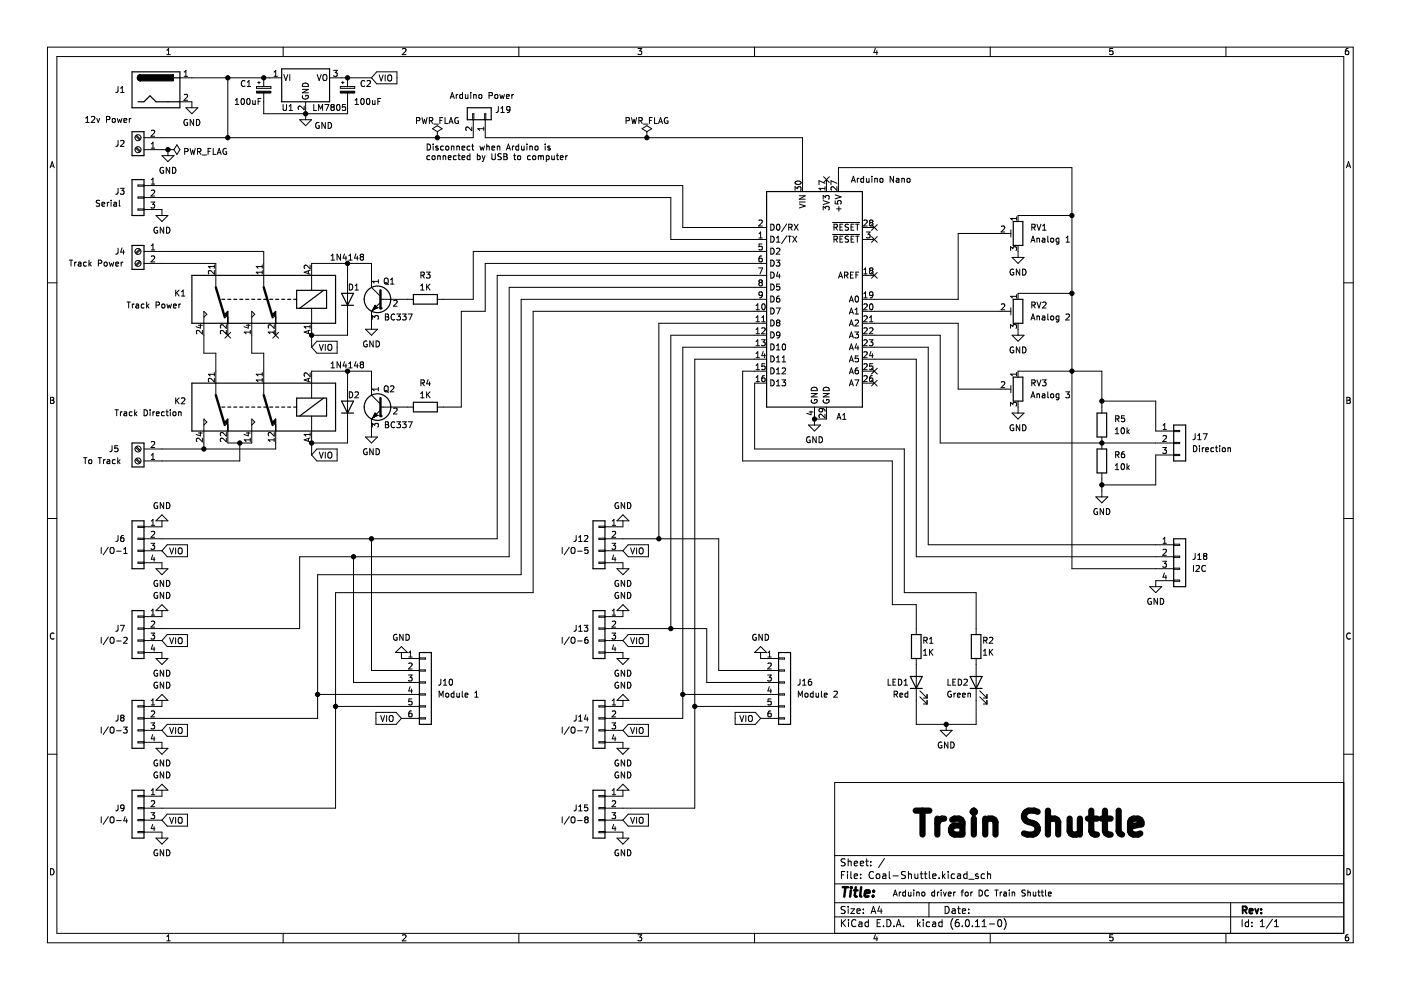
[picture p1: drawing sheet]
<svg xmlns="http://www.w3.org/2000/svg" width="297mm" height="210mm" viewBox="0 0 297 210" stroke-linecap="round" stroke-linejoin="round" font-family="sans-serif">
<path d="M.1 0h296.9v209.9h-296.9z" fill-rule="evenodd" fill="#fff" stroke="#fff" stroke-width=".21"/>
<g fill="none" stroke="#000" stroke-width=".21">
<path d="M10.1 10h276.8v189.9h-276.8zM12.1 12h272.8v185.9h-272.8zM25 18.3v1.1l-.5 .2M25.6 19.6h.7M25.6 18.7l.3-.4v1.3M35.4 11.6h.7M35.4 10.7l.3-.4v1.3M38.1 16.5h21.6M39.1 16.2h.7M39.1 15.3l.3-.4v1.3M48.3 16.5v12.7M51.9 17.2a.56 .56 0 0 0-.7 .5 .56 .56 0 0 0 .7 .5"/>
<path d="M52.4 18.3h.8M52.4 17.4l.4-.3v1.2M54.4 18.4h3v.3h-3zM54.6 17.5h.6M54.9 17.3v.5M55.9 19.7v4.4h17.8v-4.4M55.9 16.5v1.9M58.1 15.3l.4-.4v1.3M58.1 16.2h.7M60 10v2M60.2 15.8l.4 1.3 .4-1.3M61.4 15.8v1.3"/>
<path d="M64.1 19h1.3l-1.3 .7h1.3M64.3 17.7a.66 .66 0 0 1 .7 0 .66 .66 0 0 1 .4 .6h-1.3zM67.3 15.8l.4 1.3 .4-1.3M68.5 16l.3-.2a.43 .43 0 0 1 .5 .4v.5a.42 .42 0 0 1-.4 .4 .42 .42 0 0 1-.4-.4zM69.9 16.5h8.9M70.7 14.9h.8l-.4 .5 .3 .1v.6l-.1 .1-.6-.1M72.2 18.4h3v.3h-3zM72.4 17.5h.5M72.7 17.3v.5M73.7 16.5v1.9M77.3 17.2a.56 .56 0 0 0-.8 .5 .56 .56 0 0 0 .8 .5M77.8 17.2l.5-.1 .2 .3-.7 .9h.7"/>
<path d="M79.9 15.2h4.3v2.6h-4.3l-1.1-1.3zM80.4 15.9l.4 1.3 .4-1.3M81.7 15.9v1.3M82.3 16.1l.2-.2a.43 .43 0 0 1 .6 .4v.4a.42 .42 0 0 1-.5 .5 .42 .42 0 0 1-.4-.5zM85.3 10.4l.5-.1 .3 .4-.8 .9h.8M98.1 19.6v1.3M99.8 19.6v.1M110 10v2M135.3 10.3h.8l-.5 .5 .4 .1v.6l-.2 .1-.5-.1M160 10v2M185.6 10.2l-.3 .9h.8M185.9 10.7v.9"/>
<path d="M209.9 10v2M235.9 10.3h-.6v.6l.6-.1v.7l-.1 .1-.5-.1M259.9 10v2M285.8 10.3h-.3l-.2 .3-.1 .7 .3 .3 .4-.1-.1-.7h-.3l-.3 .2M10.6 35.6l.5-1.3 .4 1.3M10.8 35.2h.6M18.2 26h.7M18.2 25.1l.3-.4v1.3M19.4 24.8l.5-.1 .2 .4-.8 .9h.8M20.5 25.1l.3 .9 .3-.9M22.6 25.4l.6-.1v-.5l-.6-.1v1.3M23.9 25.2l.1-.1 .4 .1-.1 .7-.4-.1z"/>
<path d="M24.9 25.1l.2 .9 .3-.6 .2 .6 .2-.9M25 29.8v1.1l-.5 .1M25 39.9v1.1l-.5 .2M25.5 39.9h.8l-.4 .5 .3 .1v.6l-.1 .1-.6-.1M25.6 29.9l.5-.1 .2 .3-.8 .9h.8M26.3 25.5l.6-.1-.1-.2-.4-.1-.1 .2v.6h.5M27.4 25.1v.9M27.8 25.1l-.4 .3M28.8 28.9l.8 .8M28.8 31.4l.8 .8M28.9 28.7l.9 .8M28.9 31.2l.9 .9"/>
<path d="M29.3 39.2h1.2v.3h-1.2zM30.5 39.3h114.3v8.9h17.7M30.5 31.7h6.4M32.1 31.4h.7M32.1 30.5l.3-.4v1.3M32.1 38.1l.3-.3v1.2M32.1 27.7l.5-.1 .2 .4-.8 .9h.8M32.1 39h.7M34.3 33h2.6l-1.3 1.3zM34.6 35.5a.58 .58 0 0 0-.7 .6 .58 .58 0 0 0 .8 .5v-.4h-.2M35.6 31.7h.1M35.6 31.7v1.3"/>
<path d="M36 35.5v1.2l-.8-1.2v1.2M36.6 35.5a.64 .64 0 0 1 .7 .6 .64 .64 0 0 1-.7 .6zM37.5 30.7l.6 1-.6 1-.6-1zM38.1 21.6h2.6v1.2M39.1 20.1l.4-.1 .3 .4-.8 .9h.8M39.2 32.1h.6v-.5l-.6-.1v1.2M39.4 22.8h2.6l-1.3 1.3zM39.7 25.4a.58 .58 0 0 0-.7 .6 .58 .58 0 0 0 .8 .5v-.5h-.3M40.3 31.5l.3 1.2 .3-.9 .2 .9 .3-1.2M41 25.3v1.3l-.7-1.3v1.3M41.7 25.3a.64 .64 0 0 1 .7 .7 .64 .64 0 0 1-.7 .6zM41.9 32.1h.6v-.5l-.6-.1v1.2"/>
<path d="M42.2 32.1l.4 .6M42.8 32.9h1M44.1 32.1h.4M44.7 31.5h-.6v1.2M45.2 31.5v1.2h.6M46.1 32.7l.4-1.2 .4 1.2M46.2 32.4h.6M48 31.5a.58 .58 0 0 0-.7 .6 .58 .58 0 0 0 .7 .5v-.4h-.2M49.9 22.2h.7M49.9 21.2l.4-.3v1.3M51.2 21l.2-.1a.68 .68 0 0 1 .4 .6 .68 .68 0 0 1-.4 .7l-.3-.5zM52.4 21l.2-.1a.68 .68 0 0 1 .4 .6 .68 .68 0 0 1-.4 .7l-.3-.5z"/>
<path d="M53.6 21.3v.8l.5-.1M54.1 21.3v.9M54.7 21.5h.4M55.3 20.9h-.6v1.3M60 22.2v1l.3 .2h.2l.3-.2v-1M61.3 23.4h.7M61.3 22.5l.4-.3v1.2M63.5 25.4h2.6l-1.3 1.3zM64.2 20.3a.58 .58 0 0 0 .6 .7 .58 .58 0 0 0 .5-.8h-.5v.3M64.5 22.5v.8l-.9-.8-.4 .2 .1 .5M64.8 21.6v3.8M66.5 22.2v1.2h.6"/>
<path d="M67.6 23.4v-1.2l.4 .9 .4-.9v1.2M67.6 26a.58 .58 0 0 0-.7 .6 .58 .58 0 0 0 .8 .5v-.4h-.2M68.9 22.2h.8l-.5 1.2M69 26v1.2l-.8-1.2v1.2M69.6 26a.64 .64 0 0 1 .7 .6 .64 .64 0 0 1-.7 .6zM70.4 22.7l-.3-.2 .3-.3h.4l.1 .2-.3 .3M70.4 22.7l-.3 .2v.3l.3 .2h.4l.1-.2-.1-.4-.2-.1M70.4 22.7h.2M71.5 22.3l.2-.1a.68 .68 0 0 1 .4 .6 .68 .68 0 0 1-.4 .6l-.3-.5zM73.2 22.2h-.6v.6l.6-.1v.6l-.1 .1-.5-.1M75.3 22.2h.7M75.3 21.2l.3-.3v1.3"/>
<path d="M76.6 21l.2-.1a.68 .68 0 0 1 .4 .6 .68 .68 0 0 1-.4 .7l-.3-.5zM77.8 21l.2-.1a.68 .68 0 0 1 .4 .6 .68 .68 0 0 1-.4 .7l-.3-.5zM79 21.3v.8l.5-.1M79.5 21.3v.9M80.1 21.5h.4M80.7 20.9h-.6v1.3M88.3 25.6l.6-.1 .1-.5-.7-.1v1.3M89.5 24.9l.3 1.3 .2-.9 .2 .9 .3-1.3M90.6 30.5a.64 .64 0 0 1 .7 .7 .64 .64 0 0 1-.7 .6zM91 25.6l.6-.1 .1-.5-.7-.1v1.3M91.1 33.1l-.4-.1-.2 .3 .1 .5h.5M91.3 25.6l.5 .6"/>
<path d="M91.7 27.3l1-.6 1 .6-1 .6zM91.7 33.1l.3-.1 .3 .3v.3l-.3 .3-.4-.3zM91.8 30.5v.2M91.8 31v.8M92 26.3h1M92.7 29.2h.1M92.7 27.9v1.3M92.8 33.1h.5v.8M92.8 33v.9M92.9 31h-.3l-.2 .2v.1l.5 .2v.3h-.5M93.3 25.5h.4M93.9 24.9h-.6v1.3"/>
<path d="M94 33.1h.4l.1 .8M94 33v.9M94 31h-.4l-.2 .2 .1 .6h.5M94.4 24.9v1.3h.6M94.6 31h.3l.3 .2v.4l-.3 .2-.4-.2zM95 33.4l.6-.1v-.2l-.4-.1-.2 .2 .1 .6h.5M95.2 26.2l.4-1.3 .4 1.3M95.3 25.8h.6M95.5 20.9l.4-1.3 .4 1.3M95.6 20.5h.6M95.7 31.1l.5-.1v.8M95.7 31v.8"/>
<path d="M96.7 33.1l-.3-.1-.3 .3 .1 .5h.5M96.7 20v.9M96.9 31.1l.4-.1 .1 .8M96.9 31v.8M97.1 33h.5M97.1 20l-.4 .3M97.1 25a.58 .58 0 0 0-.7 .6 .58 .58 0 0 0 .8 .5v-.5h-.2M97.3 32.6v1.1l.3 .2M97.9 31.4l.6-.1v-.3h-.4l-.2 .2 .1 .6h.5M97.9 33.4l.6-.1v-.2l-.4-.1-.2 .2 .1 .6h.5M98.1 20.1l-.4-.1-.2 .3 .1 .5h.5M98.7 20v.8h.5"/>
<path d="M99.2 20v.9M99.6 31h-.3l-.3 .2 .2 .6h.4M99.6 33.1l-.3-.1-.3 .3 .2 .5h.4M99.6 32.6v1.3M99.8 20v.9M100 31h.5M100 26.9v.8l-.9-.8-.3 .3 .1 .5M100.2 30.5v1.1l.3 .2M100.2 24.1h.3v1.3h-.3zM100.3 25.4v3.8h-69.8M100.4 20.2l.5-.1 .1 .8M100.4 20v.9"/>
<path d="M101.2 33.1l.4-.1 .2 .3-.1 .5h-.5M101.2 32.6v1.3M101.6 20.2l.1-.2 .4 .2v.6h-.5zM101.7 31l.3 .8 .2-.6 .3 .6 .2-.8M102.2 33l.3 .9M102.5 33.9l-.3 .4M102.6 26.9v.8M102.6 27.3h-1.3l.4 .4M102.8 24.1h.2v1.3h-.2zM102.8 33l-.3 .9M102.9 25.4v3.8h67.3v11.4M103.2 31.1l.5-.1v.8"/>
<path d="M103.2 30.5v1.3M103.7 20.3l.6-.1v-.5l-.6-.1v1.3M104.3 31.4l.6-.1-.1-.3h-.3l-.2 .2v.6h.5M104.3 32.6v1l.2 .3 .4-.1 .1-.2v-1M105 20.1l.3-.1 .3 .3v.3l-.3 .3-.4-.3zM105.4 31v.8M105.4 31.1l.5-.1 .1 .8M105.7 22.6l-.1 1.1-.4 .2M106 20l.2 .9 .3-.6 .2 .6 .2-.9M106.2 23.9h.7M106.2 22.9l.4-.3v1.3M106.3 32.7l-.5-.1-.2 .2 .1 .3 .5 .3v.3l-.6 .1"/>
<path d="M106.8 32.6h.4l.3 .2-.3 .4 .3 .1 .1 .3-.3 .3h-.5zM106.8 33.2h.4M107.4 20.5l.6-.2-.1-.2-.3-.1-.2 .2v.6h.5M107.4 31.8l.4-1.3 .4 1.3M107.5 31.5h.6M108.1 23.1l-.2 .3-.4-.1v-.6l.4-.1 .2 .2v.8l-.2 .2-.4 .1M108.5 20v.9M108.6 31v.8M108.9 33h.5M108.9 20l-.4 .3M109 31l-.4 .2M109.1 32.6v1.1l.3 .2"/>
<path d="M109.8 33.1l.4-.1 .2 .3v.3l-.2 .3-.5-.3zM110 30.5v1.3M110 31h-.4l-.2 .2 .1 .6h.5M110.6 31v.8l.5-.1M111.1 31v.8M111.7 30.5v.2M111.7 31v.8M112.3 31.1l.5-.1 .1 .8M112.3 31v.8M112.4 33.1l-.3-.1-.3 .3 .2 .5h.4M113 33.1l.2-.1 .3 .1v.7l-.5-.1zM113.5 31h.3l.3 .2v.4l-.3 .2-.4-.2z"/>
<path d="M114.1 33.1l.4-.1 .2 .2M114.1 33v.9M114.7 33.2l.2-.2 .3 .1v.8M114.7 33.2v.7M115.6 30.5v.2M115.6 31v.8M115.8 33.1l.4-.1 .2 .3-.1 .5h-.5M115.8 33v1.3M116.6 31h-.3l-.2 .2 .1 .1 .4 .2v.3h-.5M117 33v.8l.5-.1M117.5 33v.9M117.9 33h.5"/>
<path d="M118.1 32.6v1.1l.3 .2M118.8 33.4l.6-.1-.1-.2-.3-.1-.2 .2 .1 .6h.4M119.9 33v.9M120.3 33l-.4 .3M132.7 25.6l.6-.1 .1-.5-.7-.1v1.3M133.9 24.9l.3 1.3 .2-.9 .3 .9 .3-1.3M135.5 25.6l.6-.1v-.5l-.6-.1v1.3M135.8 25.6l.4 .6M136.1 27.3l1-.6 1.1 .6-1.1 .6zM136.4 26.3h1M137.1 29.2h.1M137.1 27.9v1.3"/>
<path d="M137.7 25.5h.4M138.3 24.9h-.6v1.3M138.8 24.9v1.3h.6M139.6 26.2l.5-1.3 .4 1.3M139.7 25.8h.7M141.6 25a.58 .58 0 0 0-.8 .6 .58 .58 0 0 0 .8 .5v-.5h-.2M168.7 38.5a.61 .61 0 0 1 .7-.2 .61 .61 0 0 1 .4 .6 .75 .75 0 0 1-1.2-.2zM174.6 37.5l1.2 1.2M174.9 39.6v.7M174.9 40h-1.3l.4 .3M174.9 38.9l-1.3-.6v.9M175.2 38.1v2.5"/>
<path d="M175.8 37.5l-1.2 1.2M177.5 39.6v.8l-1-.8-.3 .2 .1 .5M177.5 38.9l-1.3-.6v.9M180.5 38.7l.4-1.3 .5 1.3M180.6 38.3h.6M181.8 37.8v.9M182.1 37.8l-.3 .2M183.1 37.9l-.4-.1-.2 .2 .1 .6h.5M183.1 37.4v1.3M183.7 37.8l.1 .8 .5-.1M184.3 37.8v.9M184.9 37.4v.1"/>
<path d="M184.9 37.8v.9M185.5 37.9h.4l.1 .8M185.5 37.8v.9M186.6 37.9l.2-.1 .4 .1-.1 .7-.5-.1zM189.5 37.4v1.3l-.8-1.3v1.3M190.1 37.9h.4l.1 .8M190.6 38.1l-.6 .3 .2 .3 .4-.1M191.2 37.9h.5v.8M191.2 37.8v.9M192.4 37.9l.3-.1 .3 .2v.4l-.3 .3-.4-.3zM285.5 35.6l.4-1.3 .4 1.3M285.6 35.2h.6"/>
<path d="M10.1 60h2M14.7 55.2h.7M15.1 55.2v1.2M15.8 55.6v.8M16.2 55.6l-.4 .2M16.6 55.6h.5l.1 .8M17.2 55.9l-.6 .2 .1 .3h.5M18.3 55.6h-.3l-.3 .2 .1 .6h.5M18.9 55.2v1.2M19 55.9l.3 .5M19.3 55.6l-.4 .5M20.9 55.8h.6v-.5l-.6-.1v1.2"/>
<path d="M21.1 42.5l-.6 .1v.3l.5 .3 .1 .3-.2 .2h-.5M21.6 43.3l.6-.1v-.3h-.4l-.2 .2 .1 .6h.5M22.2 55.6h.3l.2 .2v.4l-.2 .2-.4-.2zM22.8 42.9v.8M23.1 42.9l-.3 .2M23.2 55.6l.2 .8 .2-.6 .3 .6 .2-.8M23.5 42.5v.1M23.5 42.9v.8M24.2 42.9h.4l.1 .8M24.5 56l.7-.1-.1-.3h-.4l-.2 .2 .1 .6h.5M24.7 43.2l-.6 .2 .2 .3h.4M25 52.6v1.1l-.5 .2"/>
<path d="M25.3 42.5v1l.2 .2M25.7 55.6v.8M25.9 52.6l-.3 .9h.8M26.1 55.6l-.4 .2M26.2 53v.9M29.3 41.8h1.2v.2h-1.2zM29.3 44.3h1.2v.3h-1.2zM29.6 55.3l-.8 .9M29.6 52.8l-.8 .8M29.8 55.5l-.9 .9M29.8 53l-.9 .8M30.5 41.9h111.7v8.9h20.3"/>
<path d="M30.5 53.3h25.4v7.6M30.5 55.8h15.3v5.1M30.5 44.4h3.8v1.3M32 42.8h.8l-.4 .5 .3 .1v.6l-.1 .1-.6-.1M32.1 53h.7M32.1 54.4l.5-.1 .2 .3-.8 .9h.8M32.1 52.1l.3-.4v1.3M32.1 40.4l.5-.1 .2 .4-.8 .9h.8M33.1 45.7h2.5l-1.3 1.3zM33.4 48.2a.58 .58 0 0 0-.8 .6 .58 .58 0 0 0 .8 .5v-.4h-.2M34.7 48.2v1.2l-.7-1.2v1.2M35.3 48.2a.64 .64 0 0 1 .7 .6 .64 .64 0 0 1-.7 .6z"/>
<path d="M45.4 57.4v.7l-.9-.7-.3 .2 .1 .5M45.4 56.2v.7M45.4 56.5h-1.2l.3 .4M55.6 57.7h-1.3l.4 .4M55.6 56.2v.7M55.6 57.4v.7M55.6 56.5h-1.3l.4 .4M65.4 57.4v.6M65.8 56.2v.8l-1-.8-.3 .3 .1 .4M65.8 57.3l-1.3 .4 1.3 .4M70.2 55.2h.7M70.2 54.2l.4-.3v1.3"/>
<path d="M72.2 53.9v1.3l-.7-1.3v1.3M73 53.8l-.3 .9h.8M73.3 54.3v.9M73.7 55.8v15.3h-7.6M73.9 55.2h.8M73.9 54.2l.4-.3v1.3M75.5 53.8l-.3 .9h.7M75.8 54.3v.9M76.6 54.4l-.2 .3v.2l.2 .3h.2l.3-.3v-.2l-.3-.3M76.6 54.4l-.2-.2 .2-.3h.2l.3 .2-.3 .3M76.6 54.4h.2M80.2 59.3v.7"/>
<path d="M80.2 59.7h-1.2l.3 .3M81.5 59.1l.3-.1a.43 .43 0 0 1 .5 .4v.4a.42 .42 0 0 1-.4 .4 .42 .42 0 0 1-.4-.4zM81.7 59.9l.7 .5M82.8 59.3l.4-.3v1.2M89.2 58.4l.7-.1v-.5l-.7-.1v1.3M89.6 58.4l.4 .6M90.4 57.7h.8l-.4 .5 .3 .1v.5l-.2 .2-.5-.2M160.8 56.8h.9l-.6 1.3M160.9 50.5h.7M160.9 49.6l.4-.4v1.3M160.9 46.8l.5-.2 .2 .4-.8 .9h.8M161.1 59.9l-.2 .2v.3l.2 .2h.3l.2-.2v-.4l-.2-.1"/>
<path d="M161.1 59.9l-.2-.3 .2-.3h.3l.2 .3-.2 .3M161.1 59.9h.3M161.5 54.3h-.4l-.1 .3-.1 .7 .2 .2 .5-.1-.1-.6-.4-.1-.2 .3M161.6 51.7h-.6l-.1 .6h.6l.1 .6-.2 .1-.5-.1M162.5 58.4h-57.1v55.8h-74.9M162.5 53.3h-62.2v10.2h-7.6M162.5 55.8h-59.6v10.2h-5.1v20.3h-5.1M163.4 47.5a.64 .64 0 0 1 .8 .7 .64 .64 0 0 1-.8 .6zM163.4 50.1a.64 .64 0 0 1 .8 .6 .64 .64 0 0 1-.8 .6zM163.4 52.6a.64 .64 0 0 1 .8 .6 .64 .64 0 0 1-.8 .7zM163.4 55.2a.64 .64 0 0 1 .8 .6 .64 .64 0 0 1-.8 .6zM163.4 57.7a.64 .64 0 0 1 .8 .6 .64 .64 0 0 1-.8 .7z"/>
<path d="M164.6 55.2h.8l-.5 .4 .4 .2v.5l-.2 .1-.5-.1M164.6 52.7l.5-.1 .3 .4-.8 .9h.8M164.6 51.3h.8M164.6 50.4l.4-.3v1.2M164.8 47.7l.1-.2a.68 .68 0 0 1 .5 .7 .68 .68 0 0 1-.5 .6l-.3-.5zM164.9 57.6l-.3 .9h.8M165.2 58.1v.9M166.8 50l-1.1 1.6M166.8 47.5l-1.1 1.6M167 50.1h.8M167.2 48.2l.6-.1 .1-.4-.7-.2v1.3M167.4 50.1v1.2"/>
<path d="M167.5 48.2l.5 .6M168.1 50.1l.8 1.2M168.4 47.5l.8 1.3M168.6 40.4v-.8l.5 .4 .1-.4h.5l.1 .2-.1 .6M168.9 50.1l-.8 1.2M169.2 47.5l-.8 1.3M169.5 43.3l1.2 .4-1.2 .4M169.5 42.8h1.2M169.5 41.5h1.2l-1.2 .7h1.2M174.5 42.2v-.8l.5 .5 .1-.4h.6l.1 .2-.1 .5M174.5 44.5v-.8l.5 .5 .1-.4h.6l.1 .2-.1 .5M174.5 42.5l1.3 .5-1.3 .4"/>
<path d="M176.5 47.2h5.8M176.5 49.7h5.8M176.8 50.7h.6l.1-.5-.7-.1v1.2M176.8 48.2l.6-.1 .1-.4-.7-.2v1.3M177.1 42.6v.6l.6 .1-.1-.6 .6-.1 .1 .2-.1 .5M177.1 41.3l1.2 .4-1.2 .5M177.1 48.2l.4 .6M177.1 50.7l.4 .6M177.4 44.3h.9M177.8 40.6v-5.1h49.5v85.1h21.5M177.8 59l.4-1.3 .4 1.3M177.9 43.8v1"/>
<path d="M177.9 58.6h.6M178.1 48.1h.4M178.1 50.7h.4M178.7 50.1h-.6v1.2h.6M178.7 47.5h-.6v1.3h.6M179.1 58.4l.6-.1v-.5l-.6-.1v1.3M179.4 58.4l.4 .6M179.9 47.6l-.7 .1v.3l.6 .3 .1 .3-.2 .2-.5-.1M179.9 50.1l-.7 .1v.4l.6 .2 .1 .3-.2 .2h-.5M180.3 58.3h.4M180.4 48.1h.5M180.4 50.7h.5"/>
<path d="M180.9 57.7h-.6v1.3h.6M181.1 50.1h-.7v1.2h.7M181.1 47.5h-.7v1.3h.7M181.4 50.1h.7M181.4 47.5h.7M181.5 58.3h.4M181.8 47.5v1.3M181.8 50.1v1.2M182.1 57.7h-.6v1.3M182.8 50.8h2.6M182.8 48.2h2.6M182.8 58.4h2.6"/>
<path d="M183.1 57.2l.4-.4v1.3M183.1 58.1h.8M183.1 46.8l.5-.2 .3 .4-.8 .9h.8M183.7 49.2h.8l-.4 .5 .3 .1v.5l-.2 .2-.5-.2M184.6 47.2l-.2-.2 .2-.4h.2l.3 .3-.3 .3M184.6 57.3l-.2 .3v.4l.2 .1h.2l.3-.3-.1-.3-.2-.2M184.6 57.3l-.2-.2 .2-.3h.2l.3 .2-.3 .3M184.6 47.2l-.2 .2v.4l.2 .1h.2l.3-.2-.1-.4-.2-.1M184.6 57.3h.2M184.6 47.2h.2M184.8 57.8l1.2 1.2M184.8 47.6l1.2 1.2"/>
<path d="M184.8 50.2l1.2 1.2M186 57.8l-1.2 1.2M186 47.6l-1.2 1.2M186 50.2l-1.2 1.2M212.3 48l.5-.1 .2 .4-.8 .9h.8M214.3 53.1v-.8l.4 .4 .2-.3h.5l.1 .2-.1 .5M214.3 49.5h-11.1v14h-20.4M214.3 48.7v1.6M214.6 54.6h2.5l-1.3 1.2zM214.9 57.1a.58 .58 0 0 0-.8 .6 .58 .58 0 0 0 .8 .5v-.4h-.2M215.5 46v.7M215.5 46.3h-1.2l.3 .4"/>
<path d="M215.8 52v2.6M216.2 57.1v1.2l-.7-1.2v1.2M216.8 57.1a.64 .64 0 0 1 .7 .6 .64 .64 0 0 1-.7 .6zM218.6 51.3l.4-1.2 .4 1.2M218.7 51h.6M218.8 48.2l.6-.1v-.4l-.6-.2v1.3M219.1 48.2l.4 .6M219.9 50.5v.8M219.9 50.6h.4l.1 .7M219.9 47.5l.4 1.3 .4-1.3M221 50.6h.5v.7M221.1 48.8h.7"/>
<path d="M221.1 47.9l.3-.4v1.3M221.5 50.8l-.6 .2 .2 .3h.4M222.1 50.1v1.1l.2 .1M222.9 50.6l.3-.1 .2 .2v.4l-.2 .2-.4-.2zM224.5 50.6l-.4-.1-.2 .2 .1 .6h.5M224.5 50.5v1l-.2 .3-.3-.1M226 51.3h.7M226 50.4l.4-.3v1.2M227.3 45.7h-11.5v1.3M284.9 60h2M26.9 64h.7M27.3 64v1.3"/>
<path d="M28.1 64.5v.8M28.4 64.5l-.3 .2M28.9 64.5h.4l.1 .8M29.4 64.8l-.6 .2 .2 .3 .4-.1M30.5 64.5h-.3l-.3 .2 .2 .5h.4M31.1 64v1.3M31.2 64.8l.4 .5M31.6 64.5l-.5 .4M33.1 64.7l.6-.1 .1-.4-.7-.2v1.3M34.4 64.5h.3l.3 .2v.4l-.3 .2-.4-.2zM35.4 64.5l.2 .8 .3-.6 .2 .6 .3-.8M36.8 64.9l.6-.1-.1-.3h-.3l-.2 .1v.6h.5"/>
<path d="M37.3 61.5v1.3M37.4 62l.6 .8M37.9 64.5v.8M38 61.5l-.7 .7M38.3 64.5l-.4 .2M38.5 62.8h.7M38.5 61.9l.3-.4v1.3M42.1 69h.8M42.5 68.8v.8l-.9-.3M42.9 70.1v.7l-.9-.7-.4 .2 .2 .5M43.2 67.3l.7-.7-.7-.6v8.9h2.6v8.9M45.4 79.4h-1.2l.3 .3"/>
<path d="M45.4 79v.7M47.7 70.5l1.2 1.2M48 70.1v.7l-.9-.7-.4 .2 .1 .5M48 68.8v.8l-.9-.8-.4 .3 .1 .5M48.3 67.3l-.6-.7 .6-.6v5.1M48.9 70.5l-1.2 1.2M52.2 69h.9M52.6 68.8v.8l-.9-.3M53.1 70.4h-1.3l.4 .4M53.1 70.1v.7M53.4 67.3l.6-.7-.6-.6v8.9h2.5v8.9M55.6 79.4h-1.3l.4 .3"/>
<path d="M55.6 79v.7M57.8 70.5l1.3 1.2M58.1 70.4h-1.2l.3 .4M58.1 68.8v.8l-.9-.8-.3 .3 .1 .5M58.1 70.1v.7M58.5 67.3l-.7-.7 .7-.6v5.1M59.1 70.5l-1.3 1.2M65.4 70.1v.6M65.8 79.1v.7l-1-.7-.3 .2 .1 .5M65.8 68.9v.7M65.8 70l-1.3 .4 1.3 .4M65.8 69.3h-1.3l.3 .3"/>
<path d="M66.1 61.6v-5.8h12.7v5.1l1.9 1.9M66.1 65.4v8.2M67.2 72.3h4.3v2.6h-4.3l-1.1-1.3zM67.7 73l.4 1.3 .4-1.3M69 73v1.3M69.6 73.2l.2-.2a.43 .43 0 0 1 .6 .4v.5a.42 .42 0 0 1-.5 .4 .42 .42 0 0 1-.4-.4zM70.2 78h.7M70.2 77.1l.4-.4v1.3M72.2 76.7v1.3l-.7-1.3v1.3M73 76.7l-.3 .9h.8M73.3 77.2v.8M73.7 78.7v15.2h-7.6"/>
<path d="M73.9 78h.8M73.9 77.1l.4-.4v1.3M74.1 60.2a.64 .64 0 0 1 .7 .7 .64 .64 0 0 1-.7 .6zM75.3 61.5h.7M75.3 60.6l.3-.4v1.3M75.5 76.7l-.3 .9h.7M75.8 77.2v.8M76.6 77.3l-.2-.3 .2-.3h.2l.3 .3-.3 .3M76.6 77.3l-.2 .2v.3l.2 .2h.2l.3-.2v-.3l-.3-.2M76.6 77.3h.2M77.5 69.8h2.5l-1.2 1.3zM77.8 72.3a.58 .58 0 0 0-.7 .6 .58 .58 0 0 0 .8 .5v-.4h-.3"/>
<path d="M78.8 66h.1M78.8 66v3.8M79 67.7v-.8l.4 .4 .2-.3h.5l.1 .2-.1 .5M79.1 72.3v1.3l-.7-1.3v1.3M79.5 64.7l.5 .5-1 .5zM79.7 72.3a.64 .64 0 0 1 .8 .6 .64 .64 0 0 1-.8 .7zM80 65.2h.1M80.7 63.5h6.9M80.7 64.1l-1.9 1.9M81.7 66.6h.4l.3 .2-.3 .4 .3 .1v.3l-.2 .2h-.5zM81.7 67.2h.4M82.8 60.2h.7"/>
<path d="M83.5 63.8l.5-.1 .2 .3-.8 .9h.8M83.7 66.7a.56 .56 0 0 0-.8 .5 .56 .56 0 0 0 .8 .5M84.1 66.6h.8l-.4 .5 .3 .1v.5l-.1 .1-.6-.1M85.3 66.6h.8l-.4 .5 .4 .1v.5l-.2 .1-.6-.1M86.5 66.6h.9l-.6 1.2M89.2 61.5h.7M89.2 60.6l.4-.4v1.3M90.5 60.2v1.3M90.6 60.8l.6 .7M91.2 60.2l-.7 .8M160.3 65.7h.7M160.3 64.8l.4-.4v1.3"/>
<path d="M160.3 67.3l.4-.3v1.2M160.3 69.9l.4-.4v1.3M160.3 72.4l.4-.4v1.3M160.3 74.9l.4-.3v1.2M160.3 77.5l.4-.4v1.3M160.3 68.2h.7M160.3 70.8h.7M160.3 73.3h.7M160.3 75.8h.7M160.3 78.4h.7M161.4 72h.8l-.4 .5 .4 .1v.6l-.2 .1-.6-.1M161.5 69.6l.5-.1 .2 .4-.8 .9h.8"/>
<path d="M161.5 68.2h.7M161.5 67.3l.4-.3v1.2M161.6 64.5l.2-.1a.68 .68 0 0 1 .4 .7 .68 .68 0 0 1-.4 .6l-.3-.5zM161.6 62.4l-.2 .3-.4-.1v-.6l.4-.1 .2 .2v.7l-.2 .3h-.4M161.8 74.5l-.3 .9h.8M162.1 79.7h-.4l-.1 .3-.1 .7 .2 .2 .5-.1-.1-.6-.4-.1-.2 .3M162.1 75v.8M162.2 77.1h-.6l-.1 .6h.6l.1 .6-.2 .1-.5-.1M162.5 76.2h-15.2v95.2h-19M162.5 73.6h-17.7v78.7h-16.5M162.5 63.5h-52v58.4h-43.2v30.4h-36.8M162.5 60.9h-54.5v57.1h-44.5v15.3h-33"/>
<path d="M162.5 66h-49.5v59.7h-41.9v45.7h-40.6M162.5 71.1h-20.3v62.2M162.5 68.5h-22.8v45.7M162.5 78.7h-5v19h31.7v30.5h5.1v6.3M163.4 60.2a.64 .64 0 0 1 .8 .7 .64 .64 0 0 1-.8 .6zM163.4 62.8a.64 .64 0 0 1 .8 .6 .64 .64 0 0 1-.8 .6zM163.4 65.3a.64 .64 0 0 1 .8 .6 .64 .64 0 0 1-.8 .7zM163.4 67.8a.64 .64 0 0 1 .8 .7 .64 .64 0 0 1-.8 .6zM163.4 70.4a.64 .64 0 0 1 .8 .6 .64 .64 0 0 1-.8 .7zM163.4 72.9a.64 .64 0 0 1 .8 .7 .64 .64 0 0 1-.8 .6zM163.4 75.5a.64 .64 0 0 1 .8 .6 .64 .64 0 0 1-.8 .6zM163.4 78a.64 .64 0 0 1 .8 .6 .64 .64 0 0 1-.8 .7z"/>
<path d="M164.6 65.3h.8l-.5 1.3M164.6 73.3l.4-.4v1.3M164.6 75.8l.4-.3v1.2M164.6 78.4l.4-.4v1.3M164.6 74.2h.8M164.6 76.7h.8M164.6 79.3h.8M164.9 68.4l-.3-.3 .3-.3h.2l.3 .3-.3 .3M164.9 68.4l-.3 .2 .1 .4 .2 .1h.2l.3-.2-.1-.4-.2-.1M164.9 68.4h.2M165.2 62.8h-.3l-.2 .3-.1 .7 .3 .2 .4-.1-.1-.6h-.3l-.3 .2M165.3 60.2h-.6l-.1 .6h.6l.1 .6-.2 .1-.5-.1"/>
<path d="M165.4 70.9l-.3 .3-.3-.1-.1-.6 .4-.1 .3 .2-.1 .8-.2 .2-.3 .1M165.8 78.1l.5-.1 .3 .4-.8 .9h.8M165.8 76.7h.8M165.8 75.8l.4-.3v1.2M166 73l.1-.1a.68 .68 0 0 1 .5 .7 .68 .68 0 0 1-.5 .6l-.3-.5zM180.1 64l.4-1.2 .4 1.2M180.1 66.6l.4-1.3 .4 1.3M180.1 69.1l.4-1.3 .4 1.3M180.1 71.7l.4-1.3 .4 1.3M180.1 74.2l.4-1.3 .4 1.3M180.1 76.7l.4-1.2 .4 1.2M180.1 79.3l.4-1.3 .4 1.3"/>
<path d="M180.2 63.7h.6M180.2 66.2h.6M180.2 68.8h.6M180.2 71.3h.6M180.2 73.8h.6M180.2 76.4h.6M180.2 78.9h.6M181.2 70.4h.8l-.4 .5 .4 .1v.5l-.2 .2-.6-.2M181.3 68l.5-.2 .2 .4-.8 .9h.8M181.3 66.6h.7M181.3 65.7l.4-.4v1.3M181.4 62.9l.2-.1a.68 .68 0 0 1 .4 .6 .68 .68 0 0 1-.4 .6l-.3-.4z"/>
<path d="M181.6 72.9l-.3 .9h.8M181.9 78l-.4 .1-.1 .2-.1 .7 .2 .3 .5-.2-.1-.6h-.4l-.2 .2M181.9 73.3v.9M182 75.5h-.6l-.1 .6 .6-.1 .1 .6-.2 .1-.5-.1M182.8 76.2h11.5v41.8h54.5M182.8 73.6h14v41.9h52M182.8 68.5h20.4v14h11.1M182.8 71.1h16.5v22.8h49.5M182.8 66h31.5M182.8 78.7h2.6M183.1 74.7l.5-.1 .3 .3-.8 .9h.8M183.1 77.2l.5-.1 .3 .4-.8 .9h.8"/>
<path d="M183.1 64.5l.5-.1 .3 .4-.8 .9h.8M183.1 67.1l.5-.1 .3 .3-.8 .9h.8M183.1 79.8l.5-.1 .3 .3-.8 .9h.8M183.1 69.6l.5-.1 .3 .4-.8 .9h.8M183.1 72.2l.5-.2 .3 .4-.8 .9h.8M183.1 62.2l.4-.3v1.2M183.1 63.1h.8M184.3 72h.8l-.4 .5 .3 .1v.6l-.2 .1-.5-.1M184.4 68.2h.7M184.4 69.6l.4-.1 .3 .4-.8 .9h.8M184.4 67.3l.3-.3v1.2M184.5 64.5l.2-.1a.68 .68 0 0 1 .4 .7 .68 .68 0 0 1-.4 .6l-.3-.5z"/>
<path d="M184.7 74.5l-.3 .9h.7M184.8 78.1l1.2 1.2M185 79.7h-.4l-.2 .3v.7l.2 .2 .4-.1v-.6l-.4-.1-.2 .3M185 75v.8M185 77.1h-.6v.6h.6v.6l-.2 .1-.4-.1M185.1 62.4l-.3 .3-.3-.1-.1-.6 .4-.1 .3 .2-.1 .7-.2 .3h-.3M186 78.1l-1.2 1.2M212.3 64.5l.5-.1 .2 .4-.8 .9h.8M214.3 69.6v-.8l.4 .4 .2-.3h.5l.1 .2-.1 .5M214.3 65.2v1.6M214.6 71.1h2.5l-1.3 1.2zM214.9 73.6a.58 .58 0 0 0-.8 .6 .58 .58 0 0 0 .8 .5v-.4h-.2"/>
<path d="M215.5 62.5v.7M215.5 79v.7M215.5 62.8h-1.2l.3 .4M215.5 79.3h-1.2l.3 .4M215.8 80v-1.3h17.8v8.9M215.8 68.5v2.6M216.2 73.6v1.2l-.7-1.2v1.2M216.8 73.6a.64 .64 0 0 1 .7 .6 .64 .64 0 0 1-.7 .6zM218.6 67.8l.4-1.2 .4 1.2M218.7 67.5h.6M218.8 64.7l.6-.1v-.4l-.6-.2v1.3M219.1 64.7l.4 .6"/>
<path d="M219.9 67v.8M219.9 67.1h.4l.1 .7M219.9 64l.4 1.3 .4-1.3M221 67.1h.5v.7M221.1 64.2l.4-.2 .3 .4-.8 .9h.8M221.5 67.3l-.6 .2 .2 .3h.4M222.1 66.6v1.1l.2 .1M222.9 67.1l.3-.1 .2 .2v.4l-.2 .2-.4-.2zM224.5 67.1l-.4-.1-.2 .2 .1 .6h.5M224.5 67v1l-.2 .3-.3-.1M226 66.7l.5-.1 .2 .3-.7 .9h.7M227.3 62.2h-11.5v1.3"/>
<path d="M10.7 84.2h.5l.2 .3-.2 .4 .2 .1 .1 .3-.3 .2h-.5zM10.7 84.9h.5M17.7 97h.7M18.1 97v1.3M18.9 97.6l.1-.1 .4 .1-.1 .6h-.4zM20.8 97h.7M21.2 97v1.3M21.9 97.5v.8M22.3 97.5l-.4 .2M22.7 97.5h.5l.1 .8M23.3 97.8l-.6 .2 .2 .3 .4-.1M23.8 94.5l-.1 1.1-.4 .2"/>
<path d="M24.4 86.9h.7M24.4 97.5h-.3l-.3 .2 .1 .5h.5M24.7 86.9v1.3M25 94.5h-.6l-.1 .6 .6-.1 .1 .6-.2 .2-.5-.2M25 97v1.3M25.1 97.8l.4 .5M25.5 97.5l-.5 .4M25.5 87.3v.9M25.9 87.3l-.4 .3M26.3 87.4h.5l.1 .8M26.9 87.6l-.6 .3 .1 .3 .5-.1M28 87.4l-.4-.1-.2 .3 .1 .5h.5"/>
<path d="M28.6 86.9v1.3M28.7 87.7l.3 .5M28.8 94.9l.8 .8M28.8 97.4l.8 .8M28.9 94.7l.9 .8M28.9 97.2l.9 .9M29 87.3l-.4 .5M30.5 86.9a.64 .64 0 0 1 .8 .6 .64 .64 0 0 1-.8 .7zM31.8 86.9v.1M31.8 87.3v.9M32.1 93.7l.5-.1 .2 .4-.8 .9h.8M32.1 96.5l.3-.3v1.2"/>
<path d="M32.1 97.4h.7M32.4 87.3v.9M32.8 87.3l-.4 .3M33.1 87.7l.7-.1-.1-.2-.4-.1-.2 .2 .1 .6h.5M34.8 87.4l-.3-.1-.3 .3 .2 .5h.4M35.2 87.3h.5M35.4 86.9v1.1l.3 .2M36.1 86.9v.1M36.1 87.3v.9M36.7 87.4l.2-.1 .4 .1-.1 .7-.5-.1zM37.3 84.3v1.3M37.4 84.9l.6 .7"/>
<path d="M37.9 87.4h.4l.1 .8M37.9 87.3v.9M38 84.3l-.7 .8M38.5 84.5l.4-.2 .3 .4-.8 .9h.8M42.1 91.8h.8M42.5 91.6v.8l-.9-.3M42.9 92.9v.8l-.9-.8-.4 .2 .2 .5M43.2 90.1l.7-.6-.7-.7v6.4M45.4 80.2v.8l-.9-.8-.3 .2 .1 .5M48 92.9v.8l-.9-.8-.4 .2 .1 .5M48 91.7v.8l-.9-.8-.4 .2 .1 .5M48.3 90.1l-.6-.6 .6-.7v5.1h5.1v-5.1l.6 .7-.6 .6"/>
<path d="M50.8 93.9v3.8h-20.3M52.2 91.8h.9M52.6 91.6v.8l-.9-.3M53.1 93.3h-1.3l.4 .3M53.1 92.9v.7M55.6 80.2v.7M55.6 80.6h-1.3l.4 .3M58.1 91.7v.8l-.9-.8-.3 .2 .1 .5M58.1 92.9v.7M58.1 93.3h-1.2l.3 .3M58.5 90.1l-.7-.6 .7-.7v6.4h-28M65.4 80.3v.6"/>
<path d="M65.4 93v.6M65.8 92.8l-1.3 .5 1.3 .4M65.8 91.8v.7M65.8 92.1h-1.3l.3 .4M65.8 80.1l-1.3 .5 1.3 .4M66.1 84.4v-5.7h12.7v5.1l1.9 1.9M66.1 88.2v8.3M67.2 95.2h4.3v2.5h-4.3l-1.1-1.2zM67.7 95.9l.4 1.2 .4-1.2M69 95.9v1.2M69.6 96l.2-.1a.43 .43 0 0 1 .6 .4v.4a.42 .42 0 0 1-.5 .4 .42 .42 0 0 1-.4-.4zM74.1 83.1a.64 .64 0 0 1 .7 .6 .64 .64 0 0 1-.7 .6z"/>
<path d="M75.3 83.2l.5-.1 .2 .3-.8 .9h.8M77.5 92.7h2.5l-1.2 1.2zM77.8 95.2a.58 .58 0 0 0-.7 .6 .58 .58 0 0 0 .8 .5v-.4h-.3M78.8 88.8h.1M78.8 88.8v3.9M79 90.5v-.7l.4 .4 .2-.4h.5l.1 .2-.1 .5M79.1 95.1v1.3l-.7-1.3v1.3M79.5 87.6l.5 .5-1 .5zM79.7 95.1a.64 .64 0 0 1 .8 .7 .64 .64 0 0 1-.8 .6zM80 88.1h.1M80.2 82.5h-1.2l.3 .4M80.2 82.1v.8"/>
<path d="M80.7 86.3h6.9M80.7 86.9l-1.9 1.9M81.5 82l.3-.2a.43 .43 0 0 1 .5 .4v.5a.42 .42 0 0 1-.4 .4 .42 .42 0 0 1-.4-.4zM81.7 89.4h.4l.3 .3-.3 .3 .3 .1v.4l-.2 .2h-.5zM81.7 90h.4M81.7 82.8l.7 .4M82.8 81.9l.5-.1 .2 .4-.8 .9h.8M83.5 86.6l.5-.1 .2 .4-.8 .9h.8M83.7 89.5a.56 .56 0 0 0-.8 .6 .56 .56 0 0 0 .8 .5M84.1 89.4h.8l-.4 .5 .3 .1v.6l-.1 .1-.6-.1M85.3 89.4h.8l-.4 .5 .4 .1v.6l-.2 .1-.6-.1M86.5 89.4h.9l-.6 1.3"/>
<path d="M89.2 84.3h.7M89.2 83.4l.4-.3v1.2M89.2 81.2l.7-.1v-.4l-.7-.2v1.3M89.6 81.2l.4 .6M90.5 83.1v1.2M90.6 83.6l.6 .7M90.8 80.5l-.3 .9h.7M91.1 81v.8M91.2 83.1l-.7 .7M160.3 80l.4-.3v1.2M160.3 80.9h.7M162.5 81.2h-2.5v14h31.7v30.5h15.3v8.8"/>
<path d="M163.4 80.5a.64 .64 0 0 1 .8 .7 .64 .64 0 0 1-.8 .6zM164.6 80.9l.4-.4v1.3M164.6 81.8h.8M165.8 80.5h.8l-.5 .5 .4 .1v.6l-.2 .1-.5-.1M171.4 90.1h2.6l-1.3 1.3zM171.5 87.3h.9M171.7 92.7a.58 .58 0 0 0-.7 .5 .58 .58 0 0 0 .8 .5v-.4h-.3M172 87.2v.7l-1-.3M172 83.4h1.3l-1.3 .8h1.3M172.1 84.8a.58 .58 0 0 0 .5 .7 .58 .58 0 0 0 .5-.8h-.4v.2M172.2 82.2a.66 .66 0 0 1 .7-.1 .66 .66 0 0 1 .4 .7h-1.3zM172.7 86.3v3.8"/>
<path d="M173.1 92.6v1.3l-.8-1.3v1.3M173.7 92.6a.64 .64 0 0 1 .7 .6 .64 .64 0 0 1-.7 .7zM174.2 86.6l.2 .3v.3l-.6 .1-.2-.4 .3-.3 .7 .1 .3 .2v.3M174.5 83.4h1.3l-1.3 .8h1.3M174.6 84.8a.58 .58 0 0 0 .6 .7 .58 .58 0 0 0 .5-.8h-.4v.2M174.7 82.2a.66 .66 0 0 1 .8-.1 .66 .66 0 0 1 .3 .7h-1.3zM174.9 87.8v.8l-.9-.8-.4 .3 .2 .4M175.2 86.3v2.5h-2.5M177.4 88.9l.5-1.3 .4 1.3M177.6 88.6h.6M178.7 88.9h.7M178.7 88l.3-.4v1.3"/>
<path d="M180.1 81.8l.4-1.3 .4 1.3M180.2 81.4h.6M181.2 80.5h.9l-.6 1.3M182.8 81.2h2.6M184.8 80.6l1.2 1.2M186 80.6l-1.2 1.2M212.3 81l.5-.1 .2 .4-.8 .9h.8M214.3 86.1v-.8l.4 .4 .2-.3h.5l.1 .2-.1 .5M214.3 81.7v1.6M214.6 87.6h2.5l-1.3 1.2zM214.9 90.1a.58 .58 0 0 0-.8 .6 .58 .58 0 0 0 .8 .5v-.4h-.2M215.8 85v2.6"/>
<path d="M216.2 90.1v1.2l-.7-1.2v1.2M216.8 90.1a.64 .64 0 0 1 .7 .6 .64 .64 0 0 1-.7 .6zM218.6 84.3l.4-1.2 .4 1.2M218.7 84h.6M218.8 81.2l.6-.1v-.4l-.6-.2v1.3M219.1 81.2l.4 .6M219.9 83.6h.4l.1 .7M219.9 83.5v.8M219.9 80.5l.4 1.3 .4-1.3M221 80.5h.8l-.4 .5 .3 .1v.6l-.2 .1-.5-.1M221 83.6h.5v.7M221.5 83.8l-.6 .2 .2 .3h.4"/>
<path d="M222.1 83.1v1.1l.2 .1M222.9 83.6l.3-.1 .2 .2v.4l-.2 .2-.4-.2zM224.5 83.5v1l-.2 .3-.3-.1M224.5 83.6l-.4-.1-.2 .2 .1 .6h.5M226 83.1h.7l-.4 .5 .4 .1v.5l-.2 .1-.5-.1M233.6 85h11.4v6.4h3.8M233.6 92.7v2.5M236.5 92h.7M236.5 91.1l.3-.4v1.3M236.5 98.7l.3-.4v1.3M236.5 99.6h.7M236.5 88.8h.6l.1-.5-.7-.1v1.2"/>
<path d="M236.5 96.4h.6l.1-.5-.7-.1v1.2M236.8 88.8l.5 .6M236.8 96.4l.5 .6M237.8 98.4l.2-.1a.68 .68 0 0 1 .4 .6 .68 .68 0 0 1-.4 .7l-.3-.5zM237.8 90.8l.2-.1a.68 .68 0 0 1 .4 .6 .68 .68 0 0 1-.4 .7l-.3-.5zM238.3 95.8h-.3l-.2 .3-.1 .7 .3 .2 .4-.1-.1-.6h-.3l-.3 .2M238.4 88.2h-.6l-.1 .6 .6-.1 .1 .6-.2 .1-.5-.1M239 90.7v1.3M239 98.3v1.3M239.1 91.5l.3 .5M239.1 99.1l.3 .5M239.4 91.1l-.4 .5"/>
<path d="M239.4 98.7l-.4 .5M246.5 94.9h.8l-.4 .5 .3 .1v.5l-.1 .2-.6-.2M246.6 92.5l.5-.2 .2 .4-.8 .9h.8M246.6 91.1h.7M246.6 90.2l.3-.4v1.3M248.8 96.5h-3.8v6.3h-11.4M248.8 91.3h1.3v.2h-1.3zM248.8 93.8h1.3v.3h-1.3zM248.8 96.3h1.3v.3h-1.3zM253 94.5a.64 .64 0 0 1 .8 .6 .64 .64 0 0 1-.8 .7zM253.4 92l-.1 1.1-.4 .1M253.9 92.3l.4-.3v1.2"/>
<path d="M253.9 93.2h.8M254.3 94.5v.1M254.3 94.9v.9M254.9 94.9v.9M255.1 92h.8l-.5 1.2M255.3 94.9l-.4 .3M255.6 95.3l.6-.1v-.2l-.4-.1-.2 .2 .1 .6h.5M257.3 95l-.3-.1-.3 .3 .1 .5h.5M257.7 94.9h.5M257.9 94.5v1.1l.3 .2M258.6 94.5v.1M258.6 94.9v.9"/>
<path d="M259.3 95l.3-.1 .2 .3v.3l-.2 .3-.5-.3zM260.3 95h.5l.1 .8M260.3 94.9v.9M285.6 84.2h.4l.2 .3-.2 .4 .2 .1 .1 .3-.2 .2h-.5zM285.6 84.9h.4M10.1 109.9h2M21.5 116.1v1.2M23 116l-1.1 1.7M23.4 116.3l.2-.2a.43 .43 0 0 1 .6 .4v.4a.42 .42 0 0 1-.4 .5 .42 .42 0 0 1-.5-.5zM24.7 116.9h1M25 113.5v1.1l-.5 .2M26.2 113.5l-.4 .1-.2 .2v.8l.2 .2 .4-.1v-.6l-.4-.1-.2 .3"/>
<path d="M26.2 117.3h.8M26.2 116.4l.4-.3v1.2M29.3 111.6h1.2v.2h-1.2zM29.3 114.1h1.2v.3h-1.2zM29.3 116.6h1.2v.3h-1.2zM29.3 119.2h1.2v.2h-1.2zM30.5 119.3h3.8v1.3M30.5 116.8h3.8M32 115.2h.8l-.4 .5 .3 .1v.5l-.1 .2-.6-.2M32.1 110.5l.3-.4v1.3M32.1 112.8l.5-.1 .2 .3-.8 .9h.8M32.1 111.4h.7"/>
<path d="M32.4 117.7l-.3 .9h.8M32.7 118.2v.8M33.4 106.6a.58 .58 0 0 0-.8 .6 .58 .58 0 0 0 .8 .5v-.4h-.2M34.3 110.4v1.3h-3.8M34.3 109.2l1.3 1.2h-2.5zM34.7 106.6v1.2l-.7-1.2v1.2M35.3 106.6a.64 .64 0 0 1 .7 .6 .64 .64 0 0 1-.7 .6zM35.4 115.5h4.3v2.5h-4.3l-1.1-1.2zM36 116.2l.4 1.2 .4-1.2M37.2 116.2v1.2M37.8 116.4l.3-.2a.43 .43 0 0 1 .5 .4v.4a.42 .42 0 0 1-.4 .5 .42 .42 0 0 1-.4-.5zM75 118v26.7h13.9"/>
<path d="M78.8 114.2v28h10.1M119.2 116.1v1.2M120.7 116l-1.1 1.7M121.1 116.3l.3-.2a.43 .43 0 0 1 .5 .4v.4a.42 .42 0 0 1-.4 .5 .42 .42 0 0 1-.4-.5zM122.2 113.5l-.1 1.1-.4 .2M122.5 116.9h.9M122.7 114.8h.7M122.7 113.9l.4-.4v1.3M123.9 113.7l.5-.2 .2 .4-.7 .9h.7M124.6 116.1h-.6v.6l.6-.1v.6l-.1 .1-.5-.1M127 119.2h1.3v.2h-1.3zM127 116.6h1.3v.3h-1.3z"/>
<path d="M127 114.1h1.3v.3h-1.3zM127 111.6h1.3v.2h-1.3zM128.3 114.2h24.1v28h12.7M128.3 116.8h3.8M128.3 119.3h3.8v1.3M129.7 115.2h.8l-.4 .5 .4 .1v.5l-.2 .2-.6-.2M129.8 111.4h.7M129.8 112.8l.5-.1 .2 .3-.8 .9h.8M129.8 110.5l.4-.4v1.3M130.1 117.7l-.3 .9h.8M130.4 118.2v.8M131.1 106.6a.58 .58 0 0 0-.7 .6 .58 .58 0 0 0 .8 .5v-.4h-.3"/>
<path d="M132.1 109.2l1.2 1.2h-2.5zM132.1 110.4v1.3h-3.8M132.4 106.6v1.2l-.7-1.2v1.2M133 106.6a.64 .64 0 0 1 .8 .6 .64 .64 0 0 1-.8 .6zM133.2 115.5h4.3v2.5h-4.3l-1.1-1.2zM133.7 116.2l.4 1.2 .4-1.2M135 116.2v1.2M135.6 116.4l.2-.2a.43 .43 0 0 1 .6 .4v.4a.42 .42 0 0 1-.5 .5 .42 .42 0 0 1-.4-.5zM232.3 105.4h2.6l-1.3 1.2zM232.6 107.9a.58 .58 0 0 0-.7 .6 .58 .58 0 0 0 .8 .5v-.4h-.2M233.6 100.3v5.1M234 107.8v1.3l-.7-1.3v1.3"/>
<path d="M234.6 107.8a.64 .64 0 0 1 .7 .7 .64 .64 0 0 1-.7 .6zM246.5 119h.8l-.4 .5 .3 .1v.5l-.1 .2-.6-.2M246.6 114.3l.3-.4v1.3M246.6 116.6l.5-.1 .2 .3-.8 .9h.8M246.6 115.2h.7M248.8 115.4h1.3v.2h-1.3zM248.8 117.9h1.3v.3h-1.3zM253 119.9v1.3M253.4 117.3l-.1 1.1-.4 .2M253.9 117.7l.4-.4v1.3M253.9 118.6h.8M255.4 117.9l-.2 .2v.4l.2 .1h.2l.3-.2v-.3l-.3-.2"/>
<path d="M255.4 117.9l-.2-.2 .2-.4h.2l.3 .3-.3 .3M255.4 117.9h.2M284.9 109.9h2M11.5 134.3a.58 .58 0 0 0-.8 .6 .58 .58 0 0 0 .8 .5M21.5 135.1v1.3M23 135.1l-1.1 1.6M23.5 135.2l.1-.1a.43 .43 0 0 1 .6 .4v.5a.42 .42 0 0 1-.4 .4 .42 .42 0 0 1-.5-.4zM24.7 135.9h1M25 132.6v1.1l-.5 .1M25.5 132.6h.9l-.6 1.2M26.2 135.2l.5-.1 .3 .4-.8 .9h.8M29.3 130.6h1.2v.3h-1.2z"/>
<path d="M29.3 133.1h1.2v.3h-1.2zM29.3 135.7h1.2v.2h-1.2zM29.3 138.2h1.2v.3h-1.2zM30.5 135.8h3.8M30.5 138.4h3.8v1.2M32 134.2h.8l-.4 .5 .3 .1v.6l-.1 .1-.6-.1M32.1 130.4h.7M32.1 129.5l.3-.3v1.2M32.1 131.8l.5-.1 .2 .4-.8 .9h.8M32.4 136.7l-.3 .9h.8M32.7 137.2v.8M33.1 120.6h2.5l-1.3 1.3z"/>
<path d="M33.1 139.6h2.5l-1.3 1.3zM33.1 129.5l1.2-1.3 1.3 1.3zM33.4 123.1a.58 .58 0 0 0-.8 .6 .58 .58 0 0 0 .8 .5v-.4h-.2M33.4 125.7a.58 .58 0 0 0-.8 .5 .58 .58 0 0 0 .8 .5v-.4h-.2M34.3 129.5v1.2h-3.8M34.7 123.1v1.2l-.7-1.2v1.2M34.7 125.6v1.3l-.7-1.3v1.3M35.3 123.1a.64 .64 0 0 1 .7 .6 .64 .64 0 0 1-.7 .6zM35.3 125.6a.64 .64 0 0 1 .7 .6 .64 .64 0 0 1-.7 .7zM35.4 134.5h4.3v2.6h-4.3l-1.1-1.3zM36 135.2l.4 1.3 .4-1.3M37.2 135.2v1.3"/>
<path d="M37.8 135.4l.3-.2a.43 .43 0 0 1 .5 .4v.5a.42 .42 0 0 1-.4 .4 .42 .42 0 0 1-.4-.4zM84.1 134.5a.58 .58 0 0 0-.7 .6 .58 .58 0 0 0 .8 .5v-.4h-.2M85.1 138.4v1.2h3.8M85.1 137.1l1.3 1.3h-2.6zM85.5 134.5v1.3l-.8-1.3v1.3M86.1 134.5a.64 .64 0 0 1 .7 .6 .64 .64 0 0 1-.7 .7zM86.7 139.3h.7M86.7 138.4l.3-.4v1.3M88.9 139.5h1.3v.2h-1.3zM119.2 135.1v1.3M120.7 135.1l-1.1 1.6M121.1 135.3l.3-.2a.43 .43 0 0 1 .5 .4v.5a.42 .42 0 0 1-.4 .4 .42 .42 0 0 1-.4-.4z"/>
<path d="M122.2 132.6l-.1 1.1-.4 .1M122.5 135.9h.9M122.7 133.8h.7M122.7 132.9l.4-.3v1.2M123.9 132.6h.7l-.4 .5 .4 .1v.5l-.2 .1-.5-.1M124.6 135.1l-.4 .1-.2 .2v.7l.2 .3 .4-.1v-.6l-.4-.1-.2 .2M127 138.2h1.3v.3h-1.3zM127 135.7h1.3v.2h-1.3zM127 133.1h1.3v.3h-1.3zM127 130.6h1.3v.3h-1.3zM128.3 133.3h21.5v11.4h15.3M128.3 135.8h3.8"/>
<path d="M128.3 138.4h3.8v1.2M129.7 134.2h.8l-.4 .5 .4 .1v.6l-.2 .1-.6-.1M129.8 131.8l.5-.1 .2 .4-.8 .9h.8M129.8 130.4h.7M129.8 129.5l.4-.3v1.2M130.1 136.7l-.3 .9h.8M130.4 137.2v.8M130.8 120.6h2.5l-1.2 1.3zM130.8 139.6h2.5l-1.2 1.3zM131.1 123.1a.58 .58 0 0 0-.7 .6 .58 .58 0 0 0 .8 .5v-.4h-.3M131.1 125.7a.58 .58 0 0 0-.7 .5 .58 .58 0 0 0 .8 .5v-.4h-.3M132.1 129.5v1.2h-3.8"/>
<path d="M132.1 128.2l1.2 1.3h-2.5zM132.4 123.1v1.2l-.7-1.2v1.2M132.4 125.6v1.3l-.7-1.3v1.3M133 123.1a.64 .64 0 0 1 .8 .6 .64 .64 0 0 1-.8 .6zM133 125.6a.64 .64 0 0 1 .8 .6 .64 .64 0 0 1-.8 .7zM133.2 134.5h4.3v2.6h-4.3l-1.1-1.3zM133.7 135.2l.4 1.3 .4-1.3M135 135.2v1.3M135.6 135.4l.2-.2a.43 .43 0 0 1 .6 .4v.5a.42 .42 0 0 1-.5 .4 .42 .42 0 0 1-.4-.4zM160.3 134.5a.58 .58 0 0 0-.7 .6 .58 .58 0 0 0 .8 .5v-.4h-.3M161.3 138.4v1.2h3.8M161.3 137.1l1.2 1.3h-2.5z"/>
<path d="M161.6 134.5v1.3l-.7-1.3v1.3M162.2 134.5a.64 .64 0 0 1 .8 .6 .64 .64 0 0 1-.8 .7zM162.8 139.3h.7M162.8 138.4l.4-.4v1.3M165.1 139.5h1.2v.2h-1.2zM194.3 139.6v14h12.7v-14M195.8 138l.4-.3v1.2M195.8 138.9h.7M195.9 135.8l.6-.1v-.5l-.6-.1v1.3M196.2 135.8l.4 .6M197.1 136.4h.7M197.1 135.5l.3-.4v1.3"/>
<path d="M197.1 137.7v1.2M197.3 138.2l.5 .7M197.8 137.7l-.7 .7M208.5 138.9h.7M208.5 138l.4-.3v1.2M208.6 135.8l.6-.1v-.5l-.6-.1v1.3M208.9 135.8l.4 .6M209.8 135.2l.5-.1 .2 .4-.8 .9h.8M209.8 137.7v1.2M210 138.2l.5 .7M210.5 137.7l-.7 .7M243.8 124.4h2.5l-1.3 1.3z"/>
<path d="M244.1 126.9a.58 .58 0 0 0-.8 .6 .58 .58 0 0 0 .8 .5v-.4h-.2M245.4 126.9v1.2l-.7-1.2v1.2M246 126.9a.64 .64 0 0 1 .7 .6 .64 .64 0 0 1-.7 .6zM246.9 121.5l-.3 .9h.8M247.2 122v.8M248.8 123.1h-3.8v1.3M248.8 120.5h1.3v.2h-1.3zM248.8 123h1.3v.2h-1.3zM253.6 120l.5-.1 .2 .3-.8 1h.8M255.6 120a.56 .56 0 0 0-.8 .5 .56 .56 0 0 0 .8 .5M286.3 134.3a.58 .58 0 0 0-.8 .6 .58 .58 0 0 0 .8 .5M10.1 159.9h2"/>
<path d="M21.5 154.2v1.2M23 154.1l-1.1 1.6M23.5 154.2h.1a.43 .43 0 0 1 .6 .4v.4a.42 .42 0 0 1-.4 .4 .42 .42 0 0 1-.5-.4zM24.7 154.9h1M25 151.6v1.1l-.5 .2M25.8 152.2h.3M25.8 152.2l-.2-.3 .2-.3 .4 .1 .1 .2-.2 .3M25.8 152.2l-.2 .2v.2l.2 .3 .4-.1 .1-.2-.1-.3-.1-.1M26.2 154.2h.8l-.5 .4 .4 .2v.5l-.2 .1-.5-.1M29.3 152.2h1.2v.2h-1.2zM29.3 149.6h1.2v.3h-1.2zM29.3 154.7h1.2v.3h-1.2z"/>
<path d="M29.3 157.3h1.2v.2h-1.2zM30.5 154.9h3.8M30.5 157.4h3.8v1.3M32 153.3h.8l-.4 .5 .3 .1v.5l-.1 .1-.6-.1M32.1 149.5h.7M32.1 150.9l.5-.2 .2 .4-.8 .9h.8M32.1 148.6l.3-.4v1.3M32.4 155.7l-.3 1h.8M32.7 156.2v.9M33.1 158.7h2.5l-1.3 1.2zM33.4 142.2a.58 .58 0 0 0-.8 .5 .58 .58 0 0 0 .8 .5v-.4h-.2M33.4 144.7a.58 .58 0 0 0-.8 .6 .58 .58 0 0 0 .8 .5v-.4h-.2"/>
<path d="M34.3 148.5v1.3h-3.8M34.3 147.2l1.3 1.3h-2.5zM34.7 142.1v1.3l-.7-1.3v1.3M34.7 144.6v1.3l-.7-1.3v1.3M35.3 144.6a.64 .64 0 0 1 .7 .7 .64 .64 0 0 1-.7 .6zM35.3 142.1a.64 .64 0 0 1 .7 .6 .64 .64 0 0 1-.7 .7zM35.4 153.6h4.3v2.5h-4.3l-1.1-1.2zM36 154.2l.4 1.3 .4-1.3M37.2 154.2v1.3M37.8 154.4l.3-.2a.43 .43 0 0 1 .5 .5v.4a.42 .42 0 0 1-.4 .4 .42 .42 0 0 1-.4-.4zM67.3 147.2h21.6M71.1 149.8h17.8"/>
<path d="M79.7 151h4.3l1.1 1.3-1.1 1.3h-4.3zM80.7 151.7l.4 1.3 .4-1.3M82 151.7v1.3M82.6 151.9l.2-.2a.43 .43 0 0 1 .6 .4v.5a.42 .42 0 0 1-.5 .4 .42 .42 0 0 1-.4-.4zM85.1 152.3h3.8M86.6 143.1h.8l-.4 .5 .3 .1v.6l-.2 .1-.5-.1M86.7 140.7l.4-.1 .3 .3-.8 .9h.8M87 145.6l-.3 .9h.7M87.3 150.7l-.4 .1-.2 .2v.8l.2 .2 .4-.1v-.6l-.4-.1-.2 .3M87.3 146.1v.8M87.3 148.2h-.6v.6l.6-.1v.6l-.2 .2-.4-.2M88.9 144.6h1.3v.2h-1.3z"/>
<path d="M88.9 152.2h1.3v.2h-1.3zM88.9 149.6h1.3v.3h-1.3zM88.9 147.1h1.3v.3h-1.3zM88.9 142h1.3v.3h-1.3zM93.1 147.8v-1.3l.4 .9 .5-.9v1.3M93.5 144l-.1 1.1-.4 .2M94 145.3h.7M94 144.4l.4-.4v1.3M94.6 147.1l.1-.1 .4 .1-.1 .7-.4-.1zM95.3 144.1l.2-.1a.68 .68 0 0 1 .5 .6 .68 .68 0 0 1-.5 .7l-.3-.5zM96.2 146.5v1.3M96.2 147h-.3l-.3 .2 .2 .6h.4"/>
<path d="M96.9 147v.8l.5-.1M97.4 147v.8M98 146.5v1.1l.2 .2M98.6 147.4l.6-.1v-.3h-.4l-.2 .1 .1 .7h.5M100.7 146.9l.3-.4v1.3M100.7 147.8h.7M119.2 154.2v1.2M120.7 154.1l-1.1 1.6M121.1 154.3l.3-.1a.43 .43 0 0 1 .5 .4v.4a.42 .42 0 0 1-.4 .4 .42 .42 0 0 1-.4-.4zM122.2 151.6l-.1 1.1-.4 .2M122.5 154.9h.9M122.7 152.9h.7"/>
<path d="M122.7 152l.4-.4v1.3M123.9 154.2h.9l-.6 1.2M124.2 151.6l-.3 .9h.8M124.5 152v.9M127 152.2h1.3v.2h-1.3zM127 149.6h1.3v.3h-1.3zM127 157.3h1.3v.2h-1.3zM127 154.7h1.3v.3h-1.3zM128.3 154.9h3.8M128.3 157.4h3.8v1.3M129.7 153.3h.8l-.4 .5 .4 .1v.5l-.2 .1-.6-.1M129.8 149.5h.7"/>
<path d="M129.8 150.9l.5-.2 .2 .4-.8 .9h.8M129.8 148.6l.4-.4v1.3M130.1 155.7l-.3 1h.8M130.4 156.2v.9M130.8 158.7h2.5l-1.2 1.2zM131.1 142.2a.58 .58 0 0 0-.7 .5 .58 .58 0 0 0 .8 .5v-.4h-.3M131.1 144.7a.58 .58 0 0 0-.7 .6 .58 .58 0 0 0 .8 .5v-.4h-.3M132.1 148.5v1.3h-3.8M132.1 147.2l1.2 1.3h-2.5zM132.4 142.1v1.3l-.7-1.3v1.3M132.4 144.6v1.3l-.7-1.3v1.3M133 142.1a.64 .64 0 0 1 .8 .6 .64 .64 0 0 1-.8 .7z"/>
<path d="M133 144.6a.64 .64 0 0 1 .8 .7 .64 .64 0 0 1-.8 .6zM133.2 153.6h4.3v2.5h-4.3l-1.1-1.2zM133.7 154.2l.4 1.3 .4-1.3M135 154.2v1.3M135.6 154.4l.2-.2a.43 .43 0 0 1 .6 .5v.4a.42 .42 0 0 1-.5 .4 .42 .42 0 0 1-.4-.4zM144.8 147.2h20.3M147.3 149.8h17.8M155.9 151h4.3l1.1 1.3-1.1 1.3h-4.3zM156.9 151.7l.4 1.3 .4-1.3M158.1 151.7v1.3M158.7 151.9l.3-.2a.43 .43 0 0 1 .5 .4v.5a.42 .42 0 0 1-.4 .4 .42 .42 0 0 1-.4-.4zM161.3 152.3h3.8"/>
<path d="M162.7 143.1h.8l-.4 .5 .4 .1v.6l-.2 .1-.6-.1M162.8 140.7l.5-.1 .2 .3-.8 .9h.8M163.1 145.6l-.3 .9h.8M163.4 146.1v.8M163.4 150.7l-.4 .1-.1 .2-.1 .8 .2 .2 .5-.1-.1-.6-.4-.1-.2 .3M163.5 148.2h-.6l-.1 .6 .6-.1 .1 .6-.2 .2-.5-.2M165.1 144.6h1.2v.2h-1.2zM165.1 142h1.2v.3h-1.2zM165.1 147.1h1.2v.3h-1.2zM165.1 149.6h1.2v.3h-1.2zM165.1 152.2h1.2v.2h-1.2zM169.3 147.8v-1.3l.4 .9 .4-.9v1.3"/>
<path d="M169.6 144v1.1l-.5 .2M170.2 145.3h.7M170.2 144.4l.3-.4v1.3M170.8 147h.3l.2 .2v.4l-.2 .2-.4-.2zM172 144l-.4 .1-.2 .2v.7l.2 .3 .4-.1v-.7h-.4l-.2 .2M172.4 147h-.4l-.2 .2 .1 .6h.5M172.4 146.5v1.3M173 147l.1 .8 .5-.1M173.6 147v.8M174.2 146.5v1.1l.1 .2M174.8 147.4l.6-.1-.1-.3h-.4l-.1 .1v.7h.5M176.8 146.7l.5-.2 .2 .4-.7 .9h.7"/>
<path d="M188.3 144v1.3h.6M189.3 144.6h.5M189.6 147.2l.6-.1v-.4l-.6-.2v1.3M189.9 147.2l.4 .6M189.9 144h-.6v1.3h.6M190.5 144a.64 .64 0 0 1 .7 .6 .64 .64 0 0 1-.7 .7zM190.8 147.4l.6-.1-.1-.3h-.3l-.2 .1v.7h.5M191.7 145.3h.7M191.7 144.4l.3-.4v1.3M192.5 147h-.4l-.2 .2 .1 .6h.5M192.5 146.5v1.3M195 147.7l1.6 1.6"/>
<path d="M195 146.5l1.6 1.5M195.8 149.3h.8M195.8 148h.8M196.6 147.2v.8M196.6 148.5v.8M199.3 154.9h2.6l-1.3 1.2zM199.6 157.4a.58 .58 0 0 0-.7 .6 .58 .58 0 0 0 .8 .5v-.4h-.2M200.6 153.6v1.3M201 157.3v1.3l-.7-1.3v1.3M201 144v1.3h.6M201.6 157.3a.64 .64 0 0 1 .7 .7 .64 .64 0 0 1-.7 .6zM201.7 146.6a.58 .58 0 0 0-.8 .6 .58 .58 0 0 0 .8 .5v-.4h-.2"/>
<path d="M202 144.6h.4M202.3 147v.8M202.6 144h-.6v1.3h.6M202.6 147l-.3 .2M203 147.4l.6-.1-.1-.3h-.3l-.2 .1 .1 .7h.4M203.2 144a.64 .64 0 0 1 .7 .6 .64 .64 0 0 1-.7 .7zM204.1 147.4l.6-.1-.1-.3h-.3l-.2 .1v.7h.5M204.4 144.1l.5-.1 .2 .4-.8 .9h.8M205.2 147.1l.5-.1 .1 .8M205.2 147v.8M207.7 147.7l1.5 1.6M207.7 146.5l1.5 1.5"/>
<path d="M208.5 149.3h.7M208.5 148h.7M209.2 147.2v.8M209.2 148.5v.8M284.9 159.9h2M21.5 173.2v1.3M23 173.1l-1.1 1.7M23.4 173.4l.2-.2a.43 .43 0 0 1 .6 .4v.4a.42 .42 0 0 1-.4 .5 .42 .42 0 0 1-.5-.5zM24.7 174h1M25 170.7v1l-.5 .2M26.3 171.2l-.2 .2h-.4l-.1-.6 .5-.1 .2 .2-.1 .7-.1 .3h-.4M26.5 173.1l-.3 .9h.8"/>
<path d="M26.8 173.6v.9M29.3 168.7h1.2v.2h-1.2zM29.3 171.2h1.2v.3h-1.2zM29.3 173.8h1.2v.2h-1.2zM29.3 176.3h1.2v.3h-1.2zM30.5 176.4h3.8v1.3M30.5 173.9h3.8M32 172.3h.8l-.4 .5 .3 .1v.6l-.1 .1-.6-.1M32.1 167.6l.3-.4v1.3M32.1 169.9l.5-.1 .2 .3-.8 .9h.8M32.1 168.5h.7M32.4 174.8l-.3 .9h.8"/>
<path d="M32.7 175.3v.8M33.1 177.7h2.5l-1.3 1.3zM33.4 163.7a.58 .58 0 0 0-.8 .6 .58 .58 0 0 0 .8 .5v-.4h-.2M33.4 161.2a.58 .58 0 0 0-.8 .6 .58 .58 0 0 0 .8 .5v-.4h-.2M34.3 167.5v1.3h-3.8M34.3 166.3l1.3 1.2h-2.5zM34.7 161.1v1.3l-.7-1.3v1.3M34.7 163.7v1.2l-.7-1.2v1.2M35.3 161.1a.64 .64 0 0 1 .7 .7 .64 .64 0 0 1-.7 .6zM35.3 163.7a.64 .64 0 0 1 .7 .6 .64 .64 0 0 1-.7 .6zM35.4 172.6h4.3v2.6h-4.3l-1.1-1.3zM36 173.3l.4 1.3 .4-1.3"/>
<path d="M37.2 173.3v1.3M37.8 173.5l.3-.2a.43 .43 0 0 1 .5 .4v.4a.42 .42 0 0 1-.4 .5 .42 .42 0 0 1-.4-.5zM119.2 173.2v1.3M120.7 173.1l-1.1 1.7M121.3 173.3l.1-.1a.43 .43 0 0 1 .5 .4v.4a.42 .42 0 0 1-.4 .5 .42 .42 0 0 1-.4-.5zM122.2 170.7l-.1 1-.4 .2M122.5 174h.9M122.7 171.9h.7M122.7 171l.4-.3v1.2M124.2 173.7l-.2-.2 .2-.3h.3l.2 .2-.2 .3M124.2 173.7h.3M124.2 173.7l-.2 .3v.2l.2 .3h.3l.2-.3v-.2l-.2-.3"/>
<path d="M124.6 170.7h-.6l-.1 .6 .6-.1 .1 .6-.2 .1-.5-.1M127 176.3h1.3v.3h-1.3zM127 173.8h1.3v.2h-1.3zM127 171.2h1.3v.3h-1.3zM127 168.7h1.3v.2h-1.3zM128.3 173.9h3.8M128.3 176.4h3.8v1.3M129.7 172.3h.8l-.4 .5 .4 .1v.6l-.2 .1-.6-.1M129.8 167.6l.4-.4v1.3M129.8 169.9l.5-.1 .2 .3-.8 .9h.8M129.8 168.5h.7M130.1 174.8l-.3 .9h.8"/>
<path d="M130.4 175.3v.8M130.8 167.5l1.3-1.2 1.2 1.2zM130.8 177.7h2.5l-1.2 1.3zM131.1 161.2a.58 .58 0 0 0-.7 .6 .58 .58 0 0 0 .8 .5v-.4h-.3M131.1 163.7a.58 .58 0 0 0-.7 .6 .58 .58 0 0 0 .8 .5v-.4h-.3M132.1 167.5v1.3h-3.8M132.4 161.1v1.3l-.7-1.3v1.3M132.4 163.7v1.2l-.7-1.2v1.2M133 161.1a.64 .64 0 0 1 .8 .7 .64 .64 0 0 1-.8 .6zM133 163.7a.64 .64 0 0 1 .8 .6 .64 .64 0 0 1-.8 .6zM133.2 172.6h4.3v2.6h-4.3l-1.1-1.3zM133.7 173.3l.4 1.3 .4-1.3"/>
<path d="M135 173.3v1.3M135.6 173.5l.2-.2a.43 .43 0 0 1 .6 .4v.4a.42 .42 0 0 1-.5 .5 .42 .42 0 0 1-.4-.5zM284.9 165.9h-107.9v32M10.7 184.2a.66 .66 0 0 1 .8 .6 .66 .66 0 0 1-.8 .7zM33.4 180.2a.58 .58 0 0 0-.8 .6 .58 .58 0 0 0 .8 .5v-.4h-.2M34.7 180.2v1.2l-.7-1.2v1.2M35.3 180.2a.64 .64 0 0 1 .7 .6 .64 .64 0 0 1-.7 .6zM35.4 198.6l.3-.4v1.3M35.4 199.5h.7M60 197.9v2M85.3 198.3l.5-.1 .3 .4-.8 .9h.8M110 197.9v2"/>
<path d="M131.1 180.2a.58 .58 0 0 0-.7 .6 .58 .58 0 0 0 .8 .5v-.4h-.3M132.4 180.2v1.2l-.7-1.2v1.2M133 180.2a.64 .64 0 0 1 .8 .6 .64 .64 0 0 1-.8 .6zM135.3 198.2h.8l-.5 .5 .4 .1v.6l-.2 .1-.5-.1M160 197.9v2M177 194.4h107.9M177 191.4h107.9M177 187.4h107.9M177 181.4h107.9M178.4 195v1.5M178.4 185.5h.5M178.6 195.6l.7 .9"/>
<path d="M179.1 184.8h-.7v1.5M179.2 192.2h-.6l-.2 .1v.4l.6 .3 .2 .4-.3 .3-.6-.1M179.2 182.2l-.6-.1-.2 .1v.5l.6 .2 .2 .4-.3 .3-.6-.1M179.3 195l-.9 .8M179.7 184.8v.1M179.7 185.3v1M179.8 182.1v1.5M179.8 192.2v.1M179.8 192.7v1M179.8 182.7l.2-.1 .4 .1 .1 .9M179.9 195v.1M179.9 195.5v1"/>
<path d="M180.4 192.7h.8l-.8 1h.8M180.4 184.8v1.3l.2 .2M181.1 185.8l.7-.2v-.2l-.5-.1-.2 .2 .1 .7h.6M181.1 183.1l.7-.2v-.2l-.5-.1-.2 .2 .1 .7h.6M181.5 195.1a.71 .71 0 0 0-1 .5 .71 .71 0 0 0 .7 .9l.3-.2M181.7 193.2l.7-.2-.1-.3h-.4l-.2 .2 .1 .7h.5M182.1 195.5h.6l.1 1M182.4 183.1l.7-.2-.1-.2-.4-.1-.2 .2 .1 .7h.5M182.5 186.1v.2M182.5 185.4v.1M182.8 195.8l-.5 .1-.3 .2 .3 .4 .5-.1M183 193.5v.2"/>
<path d="M183 192.7v.2M183.5 182.6h.6M183.8 182.1v1.3l.3 .2M184.1 195.5h-.4l-.3 .3 .1 .6h.6M184.1 195v1.5M184.6 183.4v.2M184.6 182.7v.1M184.7 193.7l.5-1.5 .5 1.5M184.8 193.2h.7M185.2 184.9a.71 .71 0 0 0-1 .5 .71 .71 0 0 0 .7 .9l.3-.2M185.6 198.1l-.3 .9h.8M185.8 185.4l.2-.1 .5 .1v.6l-.1 .2-.4 .1-.2-.2z"/>
<path d="M185.9 198.6v.9M186 195.7h.5M186.5 192.1l-.4 1.1h.9M186.7 195h-.7v1.5h.7M186.8 192.7v1M187.2 185.4h.6v.9M187.3 196.3v.2M187.5 182l-1.2 1.9M187.8 185.6l-.5 .1-.2 .2 .2 .4 .5-.1M188 195a.76 .76 0 0 1 .9 .7 .76 .76 0 0 1-.9 .8zM188.5 184.8v1.3l.3 .2M189.3 185.7h1.2"/>
<path d="M189.4 190l.4-1.3 .4 1.3M189.5 189.6h.6M189.5 196.3v.2M190 196.5l.5-1.5 .5 1.5M190.2 196h.7M190.7 189.1v.9M191 189.1l-.3 .3M191.5 196.3v.2M192 184.9l-.6-.1-.3 .3 .2 .3 .6 .3v.4l-.2 .2-.6-.1M192 188.7v1.3M192 189.2l-.4-.1-.2 .3 .1 .5h.5M192.6 189.1l.1 .8h.4"/>
<path d="M192.6 185.4l.2-.1 .4 .1 .1 .9M192.6 184.8v1.5M193.1 189.1v.9M193.7 188.7v.1M193.7 189.1v.9M194 185.3v.9l.4 .1 .2-.2M194.3 189.3l.5-.1 .1 .8M194.3 189.1v.9M194.5 195v1.5M194.6 185.3v1M194.7 195.9l.4 .6M195.1 195.5l-.6 .5"/>
<path d="M195.1 185.3h.6M195.3 184.8v1.3l.4 .2M195.5 189.3l.2-.2 .3 .2v.6h-.5zM195.7 195v.1M195.7 195.5v1M196 185.3h.5M196.2 184.8v1.3l.3 .2M197 191.4v3M197 184.8v1.3l.2 .2M197.1 195.5h-.4l-.3 .3 .1 .6h.6M197.7 195.5h.6l.1 1M197.7 185.8l.8-.2-.1-.2-.4-.1-.3 .2 .1 .7h.6"/>
<path d="M198.2 189.2l-.4-.1-.3 .3 .2 .5h.5M198.2 188.7v1.3M198.4 195.8l-.5 .1-.2 .2 .2 .4 .5-.1M198.8 189.1v.9M199.1 186.1v.2M199.1 189.1l-.3 .3M199.5 188.7v.1M199.5 189.1v.9M199.7 195.5h-.4l-.3 .3 .2 .6h.5M199.7 195v1.5M199.8 184.8v1.5M200 185.7l.4 .6"/>
<path d="M200 189.1l.3 .9 .3-.9M200.4 192.2a.76 .76 0 0 1 .9 .7 .76 .76 0 0 1-.9 .8zM200.4 185.3l-.6 .6M201 184.8v.1M201 185.3v1M201.1 189.6l.6-.2-.1-.2-.4-.1-.1 .2v.6h.5M201.9 192.7h.6v1M202 194.8a1.72 1.72 0 0 0 0 2.2M202.2 189.1v.9M202.4 185.4l-.4-.1-.3 .3 .1 .6h.6M202.5 193l-.5 .1-.2 .2 .2 .4 .5-.1M202.6 189.1l-.4 .3"/>
<path d="M203 192.7h.6M203 185.4h.6l.1 .9M203.2 192.2v1.3l.4 .2M203.2 195h-.4a1.01 1.01 0 0 0 0 1.5l.5-.2 .1-.5-.3-.3-.4 .1-.2 .2M203.7 185.6l-.5 .1-.2 .2 .2 .4 .5-.1M203.8 189.1h.5M204 193.2l.7-.2v-.3h-.5l-.2 .2 .1 .7h.6M204 196.3v.2M204.3 188.7l-.3 .2v1.1M204.7 189.3l.2-.2 .3 .2v.6h-.5zM204.8 195.1l.2-.1a.8 .8 0 0 1 .5 .7 .8 .8 0 0 1-.5 .8l-.3-.6zM205 185.4l-.4-.1-.3 .3 .2 .6h.5"/>
<path d="M205 184.8v1.5M205.4 193.5v.2M205.4 192.7v.2M205.4 186.4h1.1M205.8 189.1v.9M206.2 196.3v.2M206.2 189.1l-.4 .3M206.8 196.5h.9M206.8 195.4l.4-.4v1.5M207.4 185.4l-.4-.1-.2 .2 .1 .2 .5 .2v.3h-.6M207.6 188.7a.64 .64 0 0 1 .7 .6 .64 .64 0 0 1-.7 .7zM208.2 196.5h.9"/>
<path d="M208.2 195.4l.5-.4v1.5M208.7 185.4l-.4-.1-.3 .3 .2 .6h.5M209.4 185.4l.2-.1 .4 .1v.9M209.4 184.8v1.5M209.6 188.8a.56 .56 0 0 0-.8 .5 .56 .56 0 0 0 .8 .6M209.7 195.9h1.2M209.9 197.9v2M210.9 188.7h.7M211.3 188.7v1.3M211.7 195.1l.2-.1a.8 .8 0 0 1 .5 .7 .8 .8 0 0 1-.5 .8l-.4-.6zM212.1 189.1v.9M212.4 189.1l-.3 .3"/>
<path d="M212.8 189.2h.5l.1 .8M212.9 194.8a1.72 1.72 0 0 1 0 2.2M213.4 189.4l-.6 .3 .2 .3 .4-.1M214 188.7v.1M214 189.1v.9M214.6 189.3l.5-.1v.8M214.6 189.1v.9M217.4 188.8h-.7v.4l.6 .2 .1 .3-.3 .3-.5-.1M217.9 189.3l.5-.1 .1 .8M217.9 188.7v1.3M219.1 189.1v.8h.5M219.6 189.1v.9"/>
<path d="M220 189.1h.5M220.2 188.7v1.1l.3 .2M220.8 189.1h.4M220.9 188.7v1.1l.3 .2M221.7 188.7v1.1l.1 .2M222.3 189.6l.6-.2-.1-.2-.3-.1-.2 .2v.6h.5M235.9 198.2h-.6v.6l.6-.1v.7l-.1 .1-.5-.1M259.9 197.9v2M260.9 191.4v6.5M263.4 195v1.5M264.7 195.5h-.4l-.3 .3 .1 .6h.6M264.7 195v1.5"/>
<path d="M265.4 196.3v.2M265.4 195.5v.2M267.2 196.5h.9M267.2 195.4l.4-.4v1.5M269.8 194.9l-1.3 1.9M270.2 196.5h.9M270.2 195.4l.4-.4v1.5M285.6 184.2a.66 .66 0 0 1 .7 .6 .66 .66 0 0 1-.7 .7zM285.8 198.2h-.3l-.2 .3-.1 .7 .3 .3 .4-.1-.1-.7h-.3l-.3 .2"/>
<circle cx="29.3" cy="29.2" r=".63"/>
<circle cx="29.3" cy="31.7" r=".63"/>
<circle cx="29.3" cy="53.3" r=".63"/>
<circle cx="29.3" cy="55.8" r=".63"/>
<circle cx="29.3" cy="95.2" r=".63"/>
<circle cx="29.3" cy="97.7" r=".63"/>
</g>
<path d="M263.5 193l.7-.1 .1-.2v-.4l-.8-.1v1.5M263.8 193l.5 .7M264.9 193.2l.7-.2-.1-.3h-.4l-.2 .2 .1 .7h.5M266.1 192.7l.4 1 .3-1M267.4 193.5v.2M267.4 192.7v.2" fill="none" stroke="#000" stroke-width=".39"/>
<path d="M178.7 188.1h1.1M179.3 188.1l-.3 2M180.4 188.8l-.2 1.3M180.5 188.1v.2M181.1 188.8h.7M181.4 188.1l-.2 1.7 .1 .2 .4 .1M182.6 188.1l-.2 1.7 .2 .3M183.4 189.4l.9-.2v-.3l-.6-.1-.3 .3v.9h.8M185.1 189.9v.2M185.2 188.9v.2" fill="none" stroke="#000" stroke-width=".52"/>
<g fill="none" stroke="#000" stroke-width="1.3">
<path d="M194.1 171.9h2.9M195.6 171.9v5.1M198.7 173.6v3.4M200.2 173.6a1.3 1.3 0 0 0-1.5 .9M201.9 173.8l.5-.2h.9l.5 .2 .3 .5v2.7M204.1 174.8l-.5 .2h-1.2a1 1 0 0 0-.8 1 1 1 0 0 0 .8 1h1.2l.5-.3M206.5 171.9v.5M206.5 173.6v3.4M206.5 171.9l-.3 .2 .3 .3M206.5 171.9l.2 .2-.2 .3M208.9 174a1.26 1.26 0 0 1 2.2 .3v2.7M208.9 173.6v3.4"/>
<path d="M220 172.1l-.7-.2h-1.2a1.23 1.23 0 0 0-1 1.2 1.23 1.23 0 0 0 1 1.2 1.86 1.86 0 0 1 1.9 1.2 1.3 1.3 0 0 1-1 1.5h-1.2l-.7-.3M222.2 174a1.26 1.26 0 0 1 2.2 .3v2.7M222.2 171.9v5.1M226.8 173.6v2.6l.2 .5a1.38 1.38 0 0 0 2-.2M229 173.6v3.4M230.6 173.6h2M231.4 171.9v4.3l.2 .5 .5 .3h.5M233.5 173.6h2M234.3 171.9v4.3l.2 .5 .5 .3h.5M237.2 171.9v4.3l.2 .5 .5 .3M239.6 175.3l2.4-.5v-.5l-.2-.5-.5-.2h-1l-.5 .2-.2 .5v1.9l.2 .5 .5 .3h1l.5-.3"/>
</g>
<g fill="none" stroke="#000" stroke-width=".25">
<path d="M28 15.2h10.1v7.6h-10.1zM29.8 15.9a.63 .63 0 0 0-.7 .6 .63 .63 0 0 0 .7 .6M36.9 16.5h1.2M59.7 14.6h10.2v7h-10.2zM28 27.9h2.5v5.1h-2.5zM28 38.1h2.5v7.6h-2.5zM29.3 21.6h1.2l1.3-1.3 1.3 1.3h5M99.1 22.8h5v2.6h-5zM28 52h2.5v5.1h-2.5zM40.7 58.4h30.4v10.1h-30.4zM162.5 40.6h20.3v45.7h-20.3zM214.8 47h2.1v5h-2.1z"/>
<path d="M47 63.5h.7M48.3 63.5h.6M49.6 63.5h.6M50.8 63.5h.7M52.1 63.5h.6M53.4 63.5h.6M54.6 63.5h.7M55.9 63.5h.6M57.2 63.5h.6M58.5 63.5h.6M59.7 63.5h.7M61 63.5h.6"/>
<path d="M62.3 63.5h.6M62.9 61.6h6.3v3.8h-6.3zM68.6 61.6l-5.1 3.8M72.4 64.7h2.6M72.4 62.2h2.6l-1.3 2.5zM87.6 62.4h5.1v2.1h-5.1zM214.8 63.5h2.1v5h-2.1zM214.8 80h2.1v5h-2.1zM28 93.9h2.5v5.1h-2.5zM40.7 81.2h30.4v10.2h-30.4zM47 86.3h.7M48.3 86.3h.6"/>
<path d="M49.6 86.3h.6M50.8 86.3h.7M52.1 86.3h.6M53.4 86.3h.6M54.6 86.3h.7M55.9 86.3h.6M57.2 86.3h.6M58.5 86.3h.6M59.7 86.3h.7M61 86.3h.6M62.3 86.3h.6M62.9 84.4h6.3v3.8h-6.3z"/>
<path d="M68.6 84.4l-5.1 3.8M72.4 87.6h2.6M72.4 85h2.6l-1.3 2.6zM87.6 85.3h5.1v2h-5.1zM232.6 87.6h2v5.1h-2zM232.6 95.2h2v5.1h-2zM248.8 90.1h2.6v7.6h-2.6zM28 110.4h2.5v10.2h-2.5zM125.7 110.4h2.6v10.2h-2.6zM248.8 114.2h2.6v10.2h-2.6zM28 129.5h2.5v10.1h-2.5zM88.9 138.4h2.6v15.2h-2.6z"/>
<path d="M125.7 129.5h2.6v10.1h-2.6zM165.1 138.4h2.5v15.2h-2.5zM193.3 134.5h2v5.1h-2zM205.9 134.5h2.1v5.1h-2.1zM28 148.5h2.5v10.2h-2.5zM125.7 148.5h2.6v10.2h-2.6zM193 146h2.5M193 143.4h2.5l-1.2 2.6zM205.7 146h2.5M205.7 143.4h2.5l-1.2 2.6zM28 167.5h2.5v10.2h-2.5zM125.7 167.5h2.6v10.2h-2.6z"/>
<circle cx="80" cy="63.5" r="2.82"/>
<circle cx="80" cy="86.3" r="2.82"/>
</g>
<g fill="#000" stroke="#000" stroke-width=".21">
<path d="M29.3 16.1l.5-.2v1.2a.63 .63 0 0 1-.6-.4 .63 .63 0 0 1 .1-.6z" fill-rule="evenodd"/>
<path d="M54.4 19.3h3v.4h-3z" fill-rule="evenodd"/>
<path d="M72.2 19.3h3v.4h-3z" fill-rule="evenodd"/>
<path d="M47.7 66.6l.6-.6v2.5v-1.2z" fill-rule="evenodd"/>
<path d="M57.8 66.6l.7-.6v2.5v-1.2z" fill-rule="evenodd"/>
<path d="M79.5 64.7l.5 .5-1 .5z" fill-rule="evenodd"/>
<path d="M47.7 89.5l.6-.7v2.6v-1.3z" fill-rule="evenodd"/>
<path d="M57.8 89.5l.7-.7v2.6v-1.3z" fill-rule="evenodd"/>
<path d="M79.5 87.6l.5 .5-1 .5z" fill-rule="evenodd"/>
<circle cx="48.3" cy="16.5" r=".46"/>
<circle cx="55.9" cy="16.5" r=".46"/>
<circle cx="73.7" cy="16.5" r=".46"/>
<circle cx="35.6" cy="31.7" r=".46"/>
<circle cx="48.3" cy="29.2" r=".46"/>
<circle cx="64.8" cy="24.1" r=".46"/>
<circle cx="92.7" cy="29.2" r=".46"/>
<circle cx="137.1" cy="29.2" r=".46"/>
<circle cx="73.7" cy="55.8" r=".46"/>
<circle cx="227.3" cy="45.7" r=".46"/>
<circle cx="66.1" cy="71.1" r=".46"/>
<circle cx="73.7" cy="78.7" r=".46"/>
<circle cx="227.3" cy="62.2" r=".46"/>
<circle cx="227.3" cy="78.7" r=".46"/>
<circle cx="43.2" cy="95.2" r=".46"/>
<circle cx="50.8" cy="93.9" r=".46"/>
<circle cx="66.1" cy="93.9" r=".46"/>
<circle cx="172.7" cy="88.8" r=".46"/>
<circle cx="233.6" cy="93.9" r=".46"/>
<circle cx="233.6" cy="85" r=".46"/>
<circle cx="75" cy="118" r=".46"/>
<circle cx="78.8" cy="114.2" r=".46"/>
<circle cx="139.7" cy="114.2" r=".46"/>
<circle cx="233.6" cy="102.8" r=".46"/>
<circle cx="142.2" cy="133.3" r=".46"/>
<circle cx="67.3" cy="147.2" r=".46"/>
<circle cx="71.1" cy="149.8" r=".46"/>
<circle cx="144.8" cy="147.2" r=".46"/>
<circle cx="147.3" cy="149.8" r=".46"/>
<circle cx="200.6" cy="153.6" r=".46"/>
</g>
<path d="M45.8 60.9l1.9 6.4M55.9 60.9l1.9 6.4M80.7 61.6v3.8M45.8 83.8l1.9 6.3M55.9 83.8l1.9 6.3M80.7 84.4v3.8" fill="none" stroke="#000" stroke-width=".51"/>
<g fill="#000">
<circle cx="80.7" cy="65.4" r=".25"/>
<circle cx="80.7" cy="88.2" r=".25"/>
</g>
<path d="M29.8 15.9h6.9v1.2h-6.9z" fill-rule="evenodd" fill="#000" stroke="#000" stroke-width=".25"/>
</svg>
